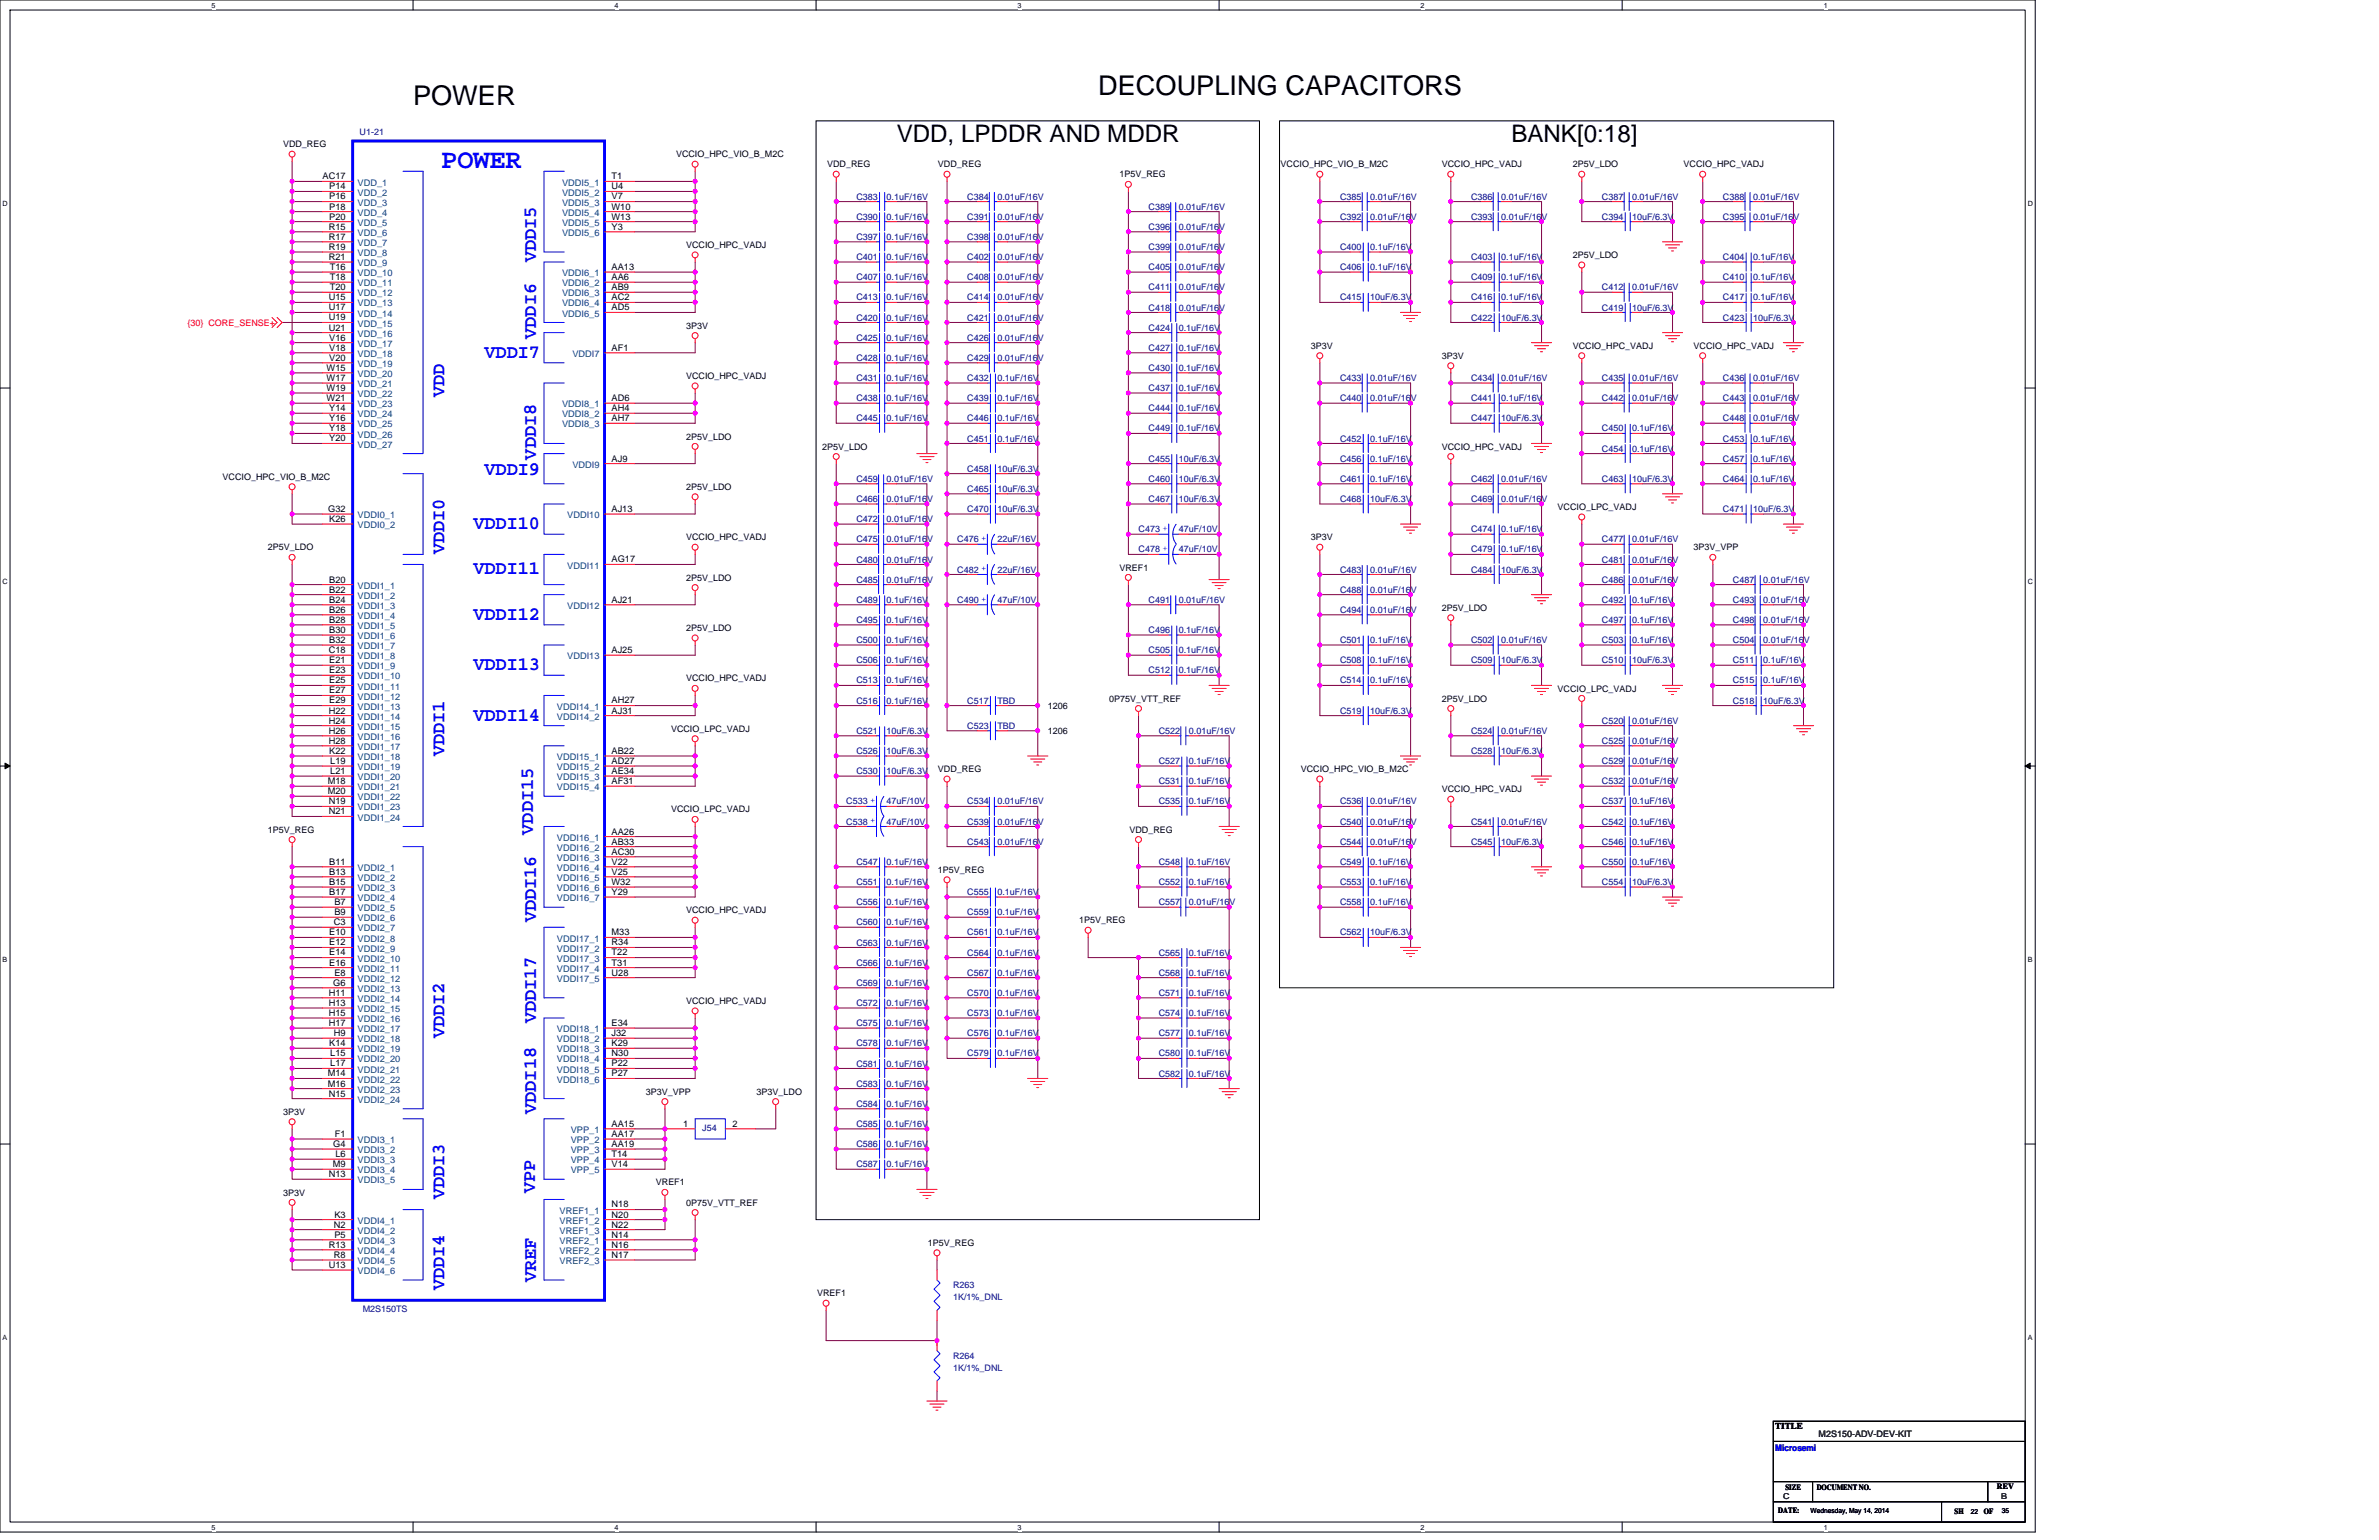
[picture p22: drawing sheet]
<svg xmlns="http://www.w3.org/2000/svg" width="432mm" height="279mm" viewBox="0 0 432 279" stroke-linecap="round" stroke-linejoin="round" font-family="sans-serif">
<defs><g id="words">
<g font-size="4.9">
<text x="199.3" y="17.2">DECOUPLING CAPACITORS</text>
<text x="75" y="19">POWER</text>
</g>
<text font-size="4.9" fill="#00f" x="80.1" y="30.5">POWER</text>
<g font-size="4.4">
<text x="162.8" y="25.8">VDD, LPDDR AND MDDR</text>
<text x="274.3" y="25.8">BANK[0:18]</text>
</g>
<g font-size="3.5" fill="#00f">
<text x="97.3" y="47.5" transform="rotate(-90 97.3 47.5)">VDDI5</text>
<text x="87.9" y="64.9">VDDI7</text>
<text x="97.3" y="61.4" transform="rotate(-90 97.3 61.4)">VDDI6</text>
<text x="80.7" y="72.1" transform="rotate(-90 80.7 72.1)">VDD</text>
<text x="97.3" y="83.4" transform="rotate(-90 97.3 83.4)">VDDI8</text>
<text x="87.9" y="86.1">VDDI9</text>
<text x="85.9" y="96">VDDI10</text>
<text x="80.7" y="100.6" transform="rotate(-90 80.7 100.6)">VDDI0</text>
<text x="85.9" y="104.2">VDDI11</text>
<text x="85.9" y="112.5">VDDI12</text>
<text x="85.9" y="121.6">VDDI13</text>
<text x="85.9" y="130.7">VDDI14</text>
<text x="80.7" y="137.2" transform="rotate(-90 80.7 137.2)">VDDI1</text>
<text x="96.8" y="151.4" transform="rotate(-90 96.8 151.4)">VDDI15</text>
<text x="97.3" y="167.3" transform="rotate(-90 97.3 167.3)">VDDI16</text>
<text x="97.3" y="185.6" transform="rotate(-90 97.3 185.6)">VDDI17</text>
<text x="80.7" y="188.4" transform="rotate(-90 80.7 188.4)">VDDI2</text>
<text x="97.3" y="202.1" transform="rotate(-90 97.3 202.1)">VDDI18</text>
<text x="80.7" y="217.6" transform="rotate(-90 80.7 217.6)">VDDI3</text>
<text x="97.1" y="216.5" transform="rotate(-90 97.1 216.5)">VPP</text>
<text x="97.3" y="232.6" transform="rotate(-90 97.3 232.6)">VREF</text>
<text x="80.7" y="234.1" transform="rotate(-90 80.7 234.1)">VDDI4</text>
</g>
<g font-size="1.7">
<text x="58.5" y="32.5">AC17</text>
<text x="59.8" y="34.4">P14</text>
<text x="111" y="32.5">T1</text>
<text x="111" y="34.4">U4</text>
<text x="59.7" y="41.7">R15</text>
<text x="59.8" y="36.2">P16</text>
<text x="59.8" y="38">P18</text>
<text x="59.8" y="39.8">P20</text>
<text x="111" y="41.7">Y3</text>
<text x="111" y="36.2">V7</text>
<text x="111" y="38">W10</text>
<text x="111" y="39.8">W13</text>
<text x="59.7" y="43.5">R17</text>
<text x="59.7" y="45.3">R19</text>
<text x="59.7" y="47.2">R21</text>
<text x="59.9" y="49">T16</text>
<text x="59.9" y="50.8">T18</text>
<text x="59.9" y="52.6">T20</text>
<text x="111" y="49">AA13</text>
<text x="111" y="50.8">AA6</text>
<text x="111" y="52.6">AB9</text>
<text x="59.7" y="54.5">U15</text>
<text x="59.7" y="56.3">U17</text>
<text x="59.7" y="58.1">U19</text>
<text x="59.7" y="60">U21</text>
<text x="111" y="54.5">AC2</text>
<text x="111" y="56.3">AD5</text>
<text x="59.8" y="61.8">V16</text>
<text x="59.8" y="63.6">V18</text>
<text x="59.8" y="65.4">V20</text>
<text x="111" y="63.6">AF1</text>
<text x="59.3" y="67.3">W15</text>
<text x="59.3" y="69.1">W17</text>
<text x="59.3" y="70.9">W19</text>
<text x="59.3" y="72.8">W21</text>
<text x="59.8" y="74.6">Y14</text>
<text x="59.8" y="76.4">Y16</text>
<text x="111" y="72.8">AD6</text>
<text x="111" y="74.6">AH4</text>
<text x="111" y="76.4">AH7</text>
<text x="59.8" y="78.3">Y18</text>
<text x="59.8" y="80.1">Y20</text>
<text x="111" y="83.7">AJ9</text>
<text x="59.6" y="92.9">G32</text>
<text x="59.8" y="94.7">K26</text>
<text x="111" y="92.9">AJ13</text>
<text x="59.8" y="105.7">B20</text>
<text x="59.8" y="107.5">B22</text>
<text x="111" y="102">AG17</text>
<text x="59.8" y="109.3">B24</text>
<text x="59.8" y="111.2">B26</text>
<text x="59.8" y="113">B28</text>
<text x="111" y="109.3">AJ21</text>
<text x="59.7" y="118.5">C18</text>
<text x="59.8" y="114.8">B30</text>
<text x="59.8" y="116.6">B32</text>
<text x="111" y="118.5">AJ25</text>
<text x="59.8" y="120.3">E21</text>
<text x="59.8" y="122.1">E23</text>
<text x="59.8" y="124">E25</text>
<text x="59.8" y="125.8">E27</text>
<text x="59.7" y="129.5">H22</text>
<text x="59.7" y="131.3">H24</text>
<text x="59.8" y="127.6">E29</text>
<text x="111" y="127.6">AH27</text>
<text x="111" y="129.5">AJ31</text>
<text x="59.7" y="133.1">H26</text>
<text x="59.7" y="134.9">H28</text>
<text x="59.8" y="136.8">K22</text>
<text x="111" y="136.8">AB22</text>
<text x="59.5" y="142.3">M18</text>
<text x="59.9" y="138.6">L19</text>
<text x="59.9" y="140.4">L21</text>
<text x="111" y="138.6">AD27</text>
<text x="111" y="140.4">AE34</text>
<text x="111" y="142.3">AF31</text>
<text x="59.5" y="144.1">M20</text>
<text x="59.7" y="145.9">N19</text>
<text x="59.7" y="147.7">N21</text>
<text x="111" y="151.4">AA26</text>
<text x="111" y="153.2">AB33</text>
<text x="111" y="155.1">AC30</text>
<text x="59.8" y="156.9">B11</text>
<text x="59.8" y="158.7">B13</text>
<text x="59.8" y="160.5">B15</text>
<text x="111" y="156.9">V22</text>
<text x="111" y="158.7">V25</text>
<text x="111" y="160.5">W32</text>
<text x="59.8" y="162.4">B17</text>
<text x="60.6" y="167.9">C3</text>
<text x="60.7" y="164.2">B7</text>
<text x="60.7" y="166">B9</text>
<text x="111" y="162.4">Y29</text>
<text x="59.8" y="169.7">E10</text>
<text x="59.8" y="171.5">E12</text>
<text x="59.8" y="173.4">E14</text>
<text x="111" y="169.7">M33</text>
<text x="111" y="171.5">R34</text>
<text x="111" y="173.4">T22</text>
<text x="59.8" y="175.2">E16</text>
<text x="60.5" y="178.8">G6</text>
<text x="60.7" y="177">E8</text>
<text x="111" y="175.2">T31</text>
<text x="111" y="177">U28</text>
<text x="59.7" y="180.7">H11</text>
<text x="59.7" y="182.5">H13</text>
<text x="59.7" y="184.3">H15</text>
<text x="59.7" y="186.1">H17</text>
<text x="59.8" y="189.8">K14</text>
<text x="59.9" y="191.6">L15</text>
<text x="60.6" y="188">H9</text>
<text x="111" y="186.1">E34</text>
<text x="111" y="188">J32</text>
<text x="111" y="189.8">K29</text>
<text x="111" y="191.6">N30</text>
<text x="59.5" y="195.3">M14</text>
<text x="59.5" y="197.1">M16</text>
<text x="59.9" y="193.5">L17</text>
<text x="111" y="193.5">P22</text>
<text x="111" y="195.3">P27</text>
<text x="59.7" y="198.9">N15</text>
<text x="60.5" y="208.1">G4</text>
<text x="60.8" y="206.3">F1</text>
<text x="60.9" y="209.9">L6</text>
<text x="111" y="204.4">AA15</text>
<text x="111" y="206.3">AA17</text>
<text x="111" y="208.1">AA19</text>
<text x="111" y="209.9">T14</text>
<text x="124" y="204.4">1</text>
<text x="132.9" y="204.4">2</text>
<text x="59.7" y="213.6">N13</text>
<text x="60.4" y="211.8">M9</text>
<text x="111" y="211.8">V14</text>
<text x="60.7" y="220.9">K3</text>
<text x="111" y="219.1">N18</text>
<text x="111" y="220.9">N20</text>
<text x="59.7" y="226.4">R13</text>
<text x="60.6" y="222.7">N2</text>
<text x="60.7" y="224.6">P5</text>
<text x="111" y="222.7">N22</text>
<text x="111" y="224.6">N14</text>
<text x="111" y="226.4">N16</text>
<text x="59.7" y="230">U13</text>
<text x="60.6" y="228.2">R8</text>
<text x="111" y="228.2">N17</text>
</g>
<g font-size="1.7" fill="#004080">
<text x="64.9" y="33.7">VDD_1</text>
<text x="64.9" y="35.5">VDD_2</text>
<text x="102" y="33.7">VDDI5_1</text>
<text x="102" y="35.5">VDDI5_2</text>
<text x="64.9" y="37.3">VDD_3</text>
<text x="64.9" y="39.1">VDD_4</text>
<text x="64.9" y="41">VDD_5</text>
<text x="102" y="37.3">VDDI5_3</text>
<text x="102" y="39.1">VDDI5_4</text>
<text x="102" y="41">VDDI5_5</text>
<text x="64.9" y="42.8">VDD_6</text>
<text x="64.9" y="44.6">VDD_7</text>
<text x="64.9" y="46.5">VDD_8</text>
<text x="102" y="42.8">VDDI5_6</text>
<text x="64.9" y="48.3">VDD_9</text>
<text x="64.9" y="50.1">VDD_10</text>
<text x="64.9" y="51.9">VDD_11</text>
<text x="64.9" y="53.8">VDD_12</text>
<text x="102" y="50.1">VDDI6_1</text>
<text x="102" y="51.9">VDDI6_2</text>
<text x="102" y="53.8">VDDI6_3</text>
<text x="64.9" y="55.6">VDD_13</text>
<text x="64.9" y="57.4">VDD_14</text>
<text x="64.9" y="59.2">VDD_15</text>
<text x="102" y="55.6">VDDI6_4</text>
<text x="102" y="57.4">VDDI6_5</text>
<text x="64.9" y="61.1">VDD_16</text>
<text x="64.9" y="62.9">VDD_17</text>
<text x="64.9" y="64.7">VDD_18</text>
<text x="103.9" y="64.7">VDDI7</text>
<text x="64.9" y="66.6">VDD_19</text>
<text x="64.9" y="68.4">VDD_20</text>
<text x="64.9" y="70.2">VDD_21</text>
<text x="64.9" y="72.1">VDD_22</text>
<text x="64.9" y="73.9">VDD_23</text>
<text x="64.9" y="75.7">VDD_24</text>
<text x="64.9" y="77.5">VDD_25</text>
<text x="102" y="73.9">VDDI8_1</text>
<text x="102" y="75.7">VDDI8_2</text>
<text x="102" y="77.5">VDDI8_3</text>
<text x="64.9" y="79.4">VDD_26</text>
<text x="64.9" y="81.2">VDD_27</text>
<text x="103.9" y="84.9">VDDI9</text>
<text x="64.9" y="94">VDDI0_1</text>
<text x="64.9" y="95.8">VDDI0_2</text>
<text x="103" y="94">VDDI10</text>
<text x="64.9" y="106.8">VDDI1_1</text>
<text x="103" y="103.1">VDDI11</text>
<text x="64.9" y="108.6">VDDI1_2</text>
<text x="64.9" y="110.5">VDDI1_3</text>
<text x="64.9" y="112.3">VDDI1_4</text>
<text x="103" y="110.5">VDDI12</text>
<text x="64.9" y="114.1">VDDI1_5</text>
<text x="64.9" y="116">VDDI1_6</text>
<text x="64.9" y="117.8">VDDI1_7</text>
<text x="64.9" y="119.6">VDDI1_8</text>
<text x="103" y="119.6">VDDI13</text>
<text x="64.9" y="121.4">VDDI1_9</text>
<text x="64.9" y="123.3">VDDI1_10</text>
<text x="64.9" y="125.1">VDDI1_11</text>
<text x="64.9" y="126.9">VDDI1_12</text>
<text x="64.9" y="128.8">VDDI1_13</text>
<text x="64.9" y="130.6">VDDI1_14</text>
<text x="101.1" y="128.8">VDDI14_1</text>
<text x="101.1" y="130.6">VDDI14_2</text>
<text x="64.9" y="132.4">VDDI1_15</text>
<text x="64.9" y="134.2">VDDI1_16</text>
<text x="64.9" y="136.1">VDDI1_17</text>
<text x="64.9" y="137.9">VDDI1_18</text>
<text x="101.1" y="137.9">VDDI15_1</text>
<text x="64.9" y="139.7">VDDI1_19</text>
<text x="64.9" y="141.5">VDDI1_20</text>
<text x="64.9" y="143.4">VDDI1_21</text>
<text x="101.1" y="139.7">VDDI15_2</text>
<text x="101.1" y="141.5">VDDI15_3</text>
<text x="101.1" y="143.4">VDDI15_4</text>
<text x="64.9" y="145.2">VDDI1_22</text>
<text x="64.9" y="147">VDDI1_23</text>
<text x="64.9" y="148.9">VDDI1_24</text>
<text x="101.1" y="152.5">VDDI16_1</text>
<text x="101.1" y="154.3">VDDI16_2</text>
<text x="64.9" y="158">VDDI2_1</text>
<text x="64.9" y="159.8">VDDI2_2</text>
<text x="64.9" y="161.7">VDDI2_3</text>
<text x="101.1" y="156.2">VDDI16_3</text>
<text x="101.1" y="158">VDDI16_4</text>
<text x="101.1" y="159.8">VDDI16_5</text>
<text x="101.1" y="161.7">VDDI16_6</text>
<text x="64.9" y="163.5">VDDI2_4</text>
<text x="64.9" y="165.3">VDDI2_5</text>
<text x="64.9" y="167.2">VDDI2_6</text>
<text x="101.1" y="163.5">VDDI16_7</text>
<text x="64.9" y="169">VDDI2_7</text>
<text x="64.9" y="170.8">VDDI2_8</text>
<text x="64.9" y="172.6">VDDI2_9</text>
<text x="101.1" y="170.8">VDDI17_1</text>
<text x="101.1" y="172.6">VDDI17_2</text>
<text x="64.9" y="174.5">VDDI2_10</text>
<text x="64.9" y="176.3">VDDI2_11</text>
<text x="64.9" y="178.1">VDDI2_12</text>
<text x="64.9" y="180">VDDI2_13</text>
<text x="101.1" y="174.5">VDDI17_3</text>
<text x="101.1" y="176.3">VDDI17_4</text>
<text x="101.1" y="178.1">VDDI17_5</text>
<text x="64.9" y="181.8">VDDI2_14</text>
<text x="64.9" y="183.6">VDDI2_15</text>
<text x="64.9" y="185.4">VDDI2_16</text>
<text x="64.9" y="187.3">VDDI2_17</text>
<text x="64.9" y="189.1">VDDI2_18</text>
<text x="64.9" y="190.9">VDDI2_19</text>
<text x="101.1" y="187.3">VDDI18_1</text>
<text x="101.1" y="189.1">VDDI18_2</text>
<text x="101.1" y="190.9">VDDI18_3</text>
<text x="64.9" y="192.8">VDDI2_20</text>
<text x="64.9" y="194.6">VDDI2_21</text>
<text x="64.9" y="196.4">VDDI2_22</text>
<text x="101.1" y="192.8">VDDI18_4</text>
<text x="101.1" y="194.6">VDDI18_5</text>
<text x="101.1" y="196.4">VDDI18_6</text>
<text x="64.9" y="198.2">VDDI2_23</text>
<text x="64.9" y="200.1">VDDI2_24</text>
<text x="64.9" y="207.4">VDDI3_1</text>
<text x="64.9" y="209.2">VDDI3_2</text>
<text x="103.6" y="205.5">VPP_1</text>
<text x="103.6" y="207.4">VPP_2</text>
<text x="103.6" y="209.2">VPP_3</text>
<text x="64.9" y="211.1">VDDI3_3</text>
<text x="64.9" y="212.9">VDDI3_4</text>
<text x="64.9" y="214.7">VDDI3_5</text>
<text x="103.6" y="211.1">VPP_4</text>
<text x="103.6" y="212.9">VPP_5</text>
<text x="101.6" y="220.2">VREF1_1</text>
<text x="64.9" y="222">VDDI4_1</text>
<text x="64.9" y="223.8">VDDI4_2</text>
<text x="64.9" y="225.7">VDDI4_3</text>
<text x="64.9" y="227.5">VDDI4_4</text>
<text x="101.6" y="222">VREF1_2</text>
<text x="101.6" y="223.8">VREF1_3</text>
<text x="101.6" y="225.7">VREF2_1</text>
<text x="101.6" y="227.5">VREF2_2</text>
<text x="64.9" y="229.3">VDDI4_5</text>
<text x="64.9" y="231.2">VDDI4_6</text>
<text x="101.6" y="229.3">VREF2_3</text>
</g>
<g font-size="1.6">
<text x="51.4" y="26.7">VDD_REG</text>
<text x="122.7" y="28.5">VCCIO_HPC_VIO_B_M2C</text>
<text x="150.1" y="30.4">VDD_REG</text>
<text x="170.2" y="30.4">VDD_REG</text>
<text x="203.2" y="32.2">1P5V_REG</text>
<text x="232.4" y="30.4">VCCIO_HPC_VIO_B_M2C</text>
<text x="261.7" y="30.4">VCCIO_HPC_VADJ</text>
<text x="285.5" y="30.4">2P5V_LDO</text>
<text x="305.6" y="30.4">VCCIO_HPC_VADJ</text>
<text x="124.5" y="45">VCCIO_HPC_VADJ</text>
<text x="285.5" y="46.8">2P5V_LDO</text>
<text x="124.5" y="59.6">3P3V</text>
<text x="237.9" y="63.3">3P3V</text>
<text x="261.7" y="65.1">3P3V</text>
<text x="285.5" y="63.3">VCCIO_HPC_VADJ</text>
<text x="307.4" y="63.3">VCCIO_HPC_VADJ</text>
<text x="124.5" y="68.8">VCCIO_HPC_VADJ</text>
<text x="124.5" y="79.8">2P5V_LDO</text>
<text x="149.2" y="81.6">2P5V_LDO</text>
<text x="261.7" y="81.6">VCCIO_HPC_VADJ</text>
<text x="40.4" y="87.1">VCCIO_HPC_VIO_B_M2C</text>
<text x="124.5" y="88.9">2P5V_LDO</text>
<text x="282.7" y="92.5">VCCIO_LPC_VADJ</text>
<text x="48.6" y="99.9">2P5V_LDO</text>
<text x="124.5" y="98">VCCIO_HPC_VADJ</text>
<text x="237.9" y="98">3P3V</text>
<text x="307.4" y="99.9">3P3V_VPP</text>
<text x="124.5" y="105.3">2P5V_LDO</text>
<text x="203.2" y="103.5">VREF1</text>
<text x="261.7" y="110.8">2P5V_LDO</text>
<text x="124.5" y="114.5">2P5V_LDO</text>
<text x="124.5" y="123.6">VCCIO_HPC_VADJ</text>
<text x="282.7" y="125.5">VCCIO_LPC_VADJ</text>
<text x="190.2" y="128.6">1206</text>
<text x="201.3" y="127.3">0P75V_VTT_REF</text>
<text x="261.7" y="127.3">2P5V_LDO</text>
<text x="121.8" y="132.8">VCCIO_LPC_VADJ</text>
<text x="190.2" y="133.1">1206</text>
<text x="170.2" y="140.1">VDD_REG</text>
<text x="236.1" y="140.1">VCCIO_HPC_VIO_B_M2C</text>
<text x="261.7" y="143.8">VCCIO_HPC_VADJ</text>
<text x="121.8" y="147.4">VCCIO_LPC_VADJ</text>
<text x="48.6" y="151.1">1P5V_REG</text>
<text x="205" y="151.1">VDD_REG</text>
<text x="170.2" y="158.4">1P5V_REG</text>
<text x="124.5" y="165.7">VCCIO_HPC_VADJ</text>
<text x="195.9" y="167.5">1P5V_REG</text>
<text x="124.5" y="182.2">VCCIO_HPC_VADJ</text>
<text x="51.4" y="202.3">3P3V</text>
<text x="117.2" y="198.6">3P3V_VPP</text>
<text x="137.3" y="198.6">3P3V_LDO</text>
<text x="119" y="215.1">VREF1</text>
<text x="51.4" y="216.9">3P3V</text>
<text x="124.5" y="218.7">0P75V_VTT_REF</text>
<text x="168.4" y="226.1">1P5V_REG</text>
<text x="148.3" y="235.2">VREF1</text>
<text x="322.2" y="259.3">TITLE</text>
</g>
<g font-size="1.6" fill="#000080">
<text x="65.3" y="24.5">U1-21</text>
<text x="155.4" y="36.2">C383</text>
<text x="155.4" y="39.9">C390</text>
<text x="160.9" y="36.2">0.1uF/16V</text>
<text x="160.9" y="39.9">0.1uF/16V</text>
<text x="175.6" y="36.2">C384</text>
<text x="175.6" y="39.9">C391</text>
<text x="181" y="36.2">0.01uF/16V</text>
<text x="181" y="39.9">0.01uF/16V</text>
<text x="208.5" y="41.7">C396</text>
<text x="208.5" y="38.1">C389</text>
<text x="214" y="41.7">0.01uF/16V</text>
<text x="214" y="38.1">0.01uF/16V</text>
<text x="243.2" y="39.9">C392</text>
<text x="243.2" y="36.2">C385</text>
<text x="248.7" y="39.9">0.01uF/16V</text>
<text x="248.7" y="36.2">0.01uF/16V</text>
<text x="267" y="39.9">C393</text>
<text x="267" y="36.2">C386</text>
<text x="272.5" y="39.9">0.01uF/16V</text>
<text x="272.5" y="36.2">0.01uF/16V</text>
<text x="290.8" y="39.9">C394</text>
<text x="290.8" y="36.2">C387</text>
<text x="296.2" y="39.9">10uF/6.3V</text>
<text x="296.2" y="36.2">0.01uF/16V</text>
<text x="312.7" y="39.9">C395</text>
<text x="312.7" y="36.2">C388</text>
<text x="318.2" y="39.9">0.01uF/16V</text>
<text x="318.2" y="36.2">0.01uF/16V</text>
<text x="155.4" y="43.5">C397</text>
<text x="155.4" y="47.2">C401</text>
<text x="160.9" y="43.5">0.1uF/16V</text>
<text x="160.9" y="47.2">0.1uF/16V</text>
<text x="175.6" y="43.5">C398</text>
<text x="175.6" y="47.2">C402</text>
<text x="181" y="43.5">0.01uF/16V</text>
<text x="181" y="47.2">0.01uF/16V</text>
<text x="208.5" y="45.4">C399</text>
<text x="214" y="45.4">0.01uF/16V</text>
<text x="243.2" y="45.4">C400</text>
<text x="248.7" y="45.4">0.1uF/16V</text>
<text x="267" y="47.2">C403</text>
<text x="272.5" y="47.2">0.1uF/16V</text>
<text x="312.7" y="47.2">C404</text>
<text x="318.2" y="47.2">0.1uF/16V</text>
<text x="155.4" y="50.8">C407</text>
<text x="160.9" y="50.8">0.1uF/16V</text>
<text x="175.6" y="50.8">C408</text>
<text x="181" y="50.8">0.01uF/16V</text>
<text x="208.5" y="52.7">C411</text>
<text x="208.5" y="49">C405</text>
<text x="214" y="52.7">0.01uF/16V</text>
<text x="214" y="49">0.01uF/16V</text>
<text x="243.2" y="49">C406</text>
<text x="248.7" y="49">0.1uF/16V</text>
<text x="267" y="50.8">C409</text>
<text x="272.5" y="50.8">0.1uF/16V</text>
<text x="290.8" y="52.7">C412</text>
<text x="296.2" y="52.7">0.01uF/16V</text>
<text x="312.7" y="50.8">C410</text>
<text x="318.2" y="50.8">0.1uF/16V</text>
<text x="155.4" y="54.5">C413</text>
<text x="155.4" y="58.2">C420</text>
<text x="160.9" y="54.5">0.1uF/16V</text>
<text x="160.9" y="58.2">0.1uF/16V</text>
<text x="175.6" y="58.2">C421</text>
<text x="175.6" y="54.5">C414</text>
<text x="181" y="58.2">0.01uF/16V</text>
<text x="181" y="54.5">0.01uF/16V</text>
<text x="208.5" y="60">C424</text>
<text x="208.5" y="56.3">C418</text>
<text x="214" y="60">0.1uF/16V</text>
<text x="214" y="56.3">0.01uF/16V</text>
<text x="243.2" y="54.5">C415</text>
<text x="248.7" y="54.5">10uF/6.3V</text>
<text x="267" y="54.5">C416</text>
<text x="267" y="58.2">C422</text>
<text x="272.5" y="54.5">0.1uF/16V</text>
<text x="272.5" y="58.2">10uF/6.3V</text>
<text x="290.8" y="56.3">C419</text>
<text x="296.2" y="56.3">10uF/6.3V</text>
<text x="312.7" y="54.5">C417</text>
<text x="312.7" y="58.2">C423</text>
<text x="318.2" y="54.5">0.1uF/16V</text>
<text x="318.2" y="58.2">10uF/6.3V</text>
<text x="155.4" y="65.5">C428</text>
<text x="155.4" y="61.8">C425</text>
<text x="160.9" y="65.5">0.1uF/16V</text>
<text x="160.9" y="61.8">0.1uF/16V</text>
<text x="175.6" y="65.5">C429</text>
<text x="175.6" y="61.8">C426</text>
<text x="181" y="65.5">0.01uF/16V</text>
<text x="181" y="61.8">0.01uF/16V</text>
<text x="208.5" y="63.6">C427</text>
<text x="214" y="63.6">0.1uF/16V</text>
<text x="155.4" y="69.1">C431</text>
<text x="160.9" y="69.1">0.1uF/16V</text>
<text x="175.6" y="69.1">C432</text>
<text x="181" y="69.1">0.1uF/16V</text>
<text x="208.5" y="67.3">C430</text>
<text x="208.5" y="71">C437</text>
<text x="214" y="67.3">0.1uF/16V</text>
<text x="214" y="71">0.1uF/16V</text>
<text x="243.2" y="69.1">C433</text>
<text x="248.7" y="69.1">0.01uF/16V</text>
<text x="267" y="69.1">C434</text>
<text x="272.5" y="69.1">0.01uF/16V</text>
<text x="290.8" y="69.1">C435</text>
<text x="296.2" y="69.1">0.01uF/16V</text>
<text x="312.7" y="69.1">C436</text>
<text x="318.2" y="69.1">0.01uF/16V</text>
<text x="155.4" y="72.8">C438</text>
<text x="155.4" y="76.5">C445</text>
<text x="160.9" y="72.8">0.1uF/16V</text>
<text x="160.9" y="76.5">0.1uF/16V</text>
<text x="175.6" y="76.5">C446</text>
<text x="175.6" y="72.8">C439</text>
<text x="181" y="76.5">0.1uF/16V</text>
<text x="181" y="72.8">0.1uF/16V</text>
<text x="208.5" y="74.6">C444</text>
<text x="214" y="74.6">0.1uF/16V</text>
<text x="243.2" y="72.8">C440</text>
<text x="248.7" y="72.8">0.01uF/16V</text>
<text x="267" y="72.8">C441</text>
<text x="267" y="76.5">C447</text>
<text x="272.5" y="72.8">0.1uF/16V</text>
<text x="272.5" y="76.5">10uF/6.3V</text>
<text x="290.8" y="72.8">C442</text>
<text x="296.2" y="72.8">0.01uF/16V</text>
<text x="312.7" y="76.5">C448</text>
<text x="312.7" y="72.8">C443</text>
<text x="318.2" y="76.5">0.01uF/16V</text>
<text x="318.2" y="72.8">0.01uF/16V</text>
<text x="175.6" y="80.1">C451</text>
<text x="181" y="80.1">0.1uF/16V</text>
<text x="208.5" y="78.3">C449</text>
<text x="208.5" y="83.8">C455</text>
<text x="214" y="78.3">0.1uF/16V</text>
<text x="214" y="83.8">10uF/6.3V</text>
<text x="243.2" y="80.1">C452</text>
<text x="243.2" y="83.8">C456</text>
<text x="248.7" y="80.1">0.1uF/16V</text>
<text x="248.7" y="83.8">0.1uF/16V</text>
<text x="290.8" y="78.3">C450</text>
<text x="290.8" y="81.9">C454</text>
<text x="296.2" y="78.3">0.1uF/16V</text>
<text x="296.2" y="81.9">0.1uF/16V</text>
<text x="312.7" y="80.1">C453</text>
<text x="312.7" y="83.8">C457</text>
<text x="318.2" y="80.1">0.1uF/16V</text>
<text x="318.2" y="83.8">0.1uF/16V</text>
<text x="155.4" y="87.4">C459</text>
<text x="160.9" y="87.4">0.01uF/16V</text>
<text x="175.6" y="85.6">C458</text>
<text x="175.6" y="89.3">C465</text>
<text x="181" y="85.6">10uF/6.3V</text>
<text x="181" y="89.3">10uF/6.3V</text>
<text x="208.5" y="87.4">C460</text>
<text x="214" y="87.4">10uF/6.3V</text>
<text x="243.2" y="87.4">C461</text>
<text x="248.7" y="87.4">0.1uF/16V</text>
<text x="267" y="87.4">C462</text>
<text x="272.5" y="87.4">0.01uF/16V</text>
<text x="290.8" y="87.4">C463</text>
<text x="296.2" y="87.4">10uF/6.3V</text>
<text x="312.7" y="87.4">C464</text>
<text x="318.2" y="87.4">0.1uF/16V</text>
<text x="155.4" y="91.1">C466</text>
<text x="155.4" y="94.7">C472</text>
<text x="160.9" y="91.1">0.01uF/16V</text>
<text x="160.9" y="94.7">0.01uF/16V</text>
<text x="175.6" y="92.9">C470</text>
<text x="181" y="92.9">10uF/6.3V</text>
<text x="208.5" y="91.1">C467</text>
<text x="214" y="91.1">10uF/6.3V</text>
<text x="243.2" y="91.1">C468</text>
<text x="248.7" y="91.1">10uF/6.3V</text>
<text x="267" y="91.1">C469</text>
<text x="272.5" y="91.1">0.01uF/16V</text>
<text x="312.7" y="92.9">C471</text>
<text x="318.2" y="92.9">10uF/6.3V</text>
<text x="155.4" y="98.4">C475</text>
<text x="160.9" y="98.4">0.01uF/16V</text>
<text x="173.7" y="98.4">C476</text>
<text x="181" y="98.4">22uF/16V</text>
<text x="206.7" y="100.2">C478</text>
<text x="206.7" y="96.6">C473</text>
<text x="214" y="100.2">47uF/10V</text>
<text x="214" y="96.6">47uF/10V</text>
<text x="267" y="96.6">C474</text>
<text x="267" y="100.2">C479</text>
<text x="272.5" y="96.6">0.1uF/16V</text>
<text x="272.5" y="100.2">0.1uF/16V</text>
<text x="290.8" y="98.4">C477</text>
<text x="296.2" y="98.4">0.01uF/16V</text>
<text x="155.4" y="102.1">C480</text>
<text x="155.4" y="105.7">C485</text>
<text x="160.9" y="102.1">0.01uF/16V</text>
<text x="160.9" y="105.7">0.01uF/16V</text>
<text x="173.7" y="103.9">C482</text>
<text x="181" y="103.9">22uF/16V</text>
<text x="243.2" y="107.5">C488</text>
<text x="243.2" y="103.9">C483</text>
<text x="248.7" y="107.5">0.01uF/16V</text>
<text x="248.7" y="103.9">0.01uF/16V</text>
<text x="267" y="103.9">C484</text>
<text x="272.5" y="103.9">10uF/6.3V</text>
<text x="290.8" y="105.7">C486</text>
<text x="290.8" y="102.1">C481</text>
<text x="296.2" y="105.7">0.01uF/16V</text>
<text x="296.2" y="102.1">0.01uF/16V</text>
<text x="314.5" y="105.7">C487</text>
<text x="320" y="105.7">0.01uF/16V</text>
<text x="155.4" y="109.4">C489</text>
<text x="155.4" y="113">C495</text>
<text x="160.9" y="109.4">0.1uF/16V</text>
<text x="160.9" y="113">0.1uF/16V</text>
<text x="173.7" y="109.4">C490</text>
<text x="181" y="109.4">47uF/10V</text>
<text x="208.5" y="109.4">C491</text>
<text x="214" y="109.4">0.01uF/16V</text>
<text x="243.2" y="111.2">C494</text>
<text x="248.7" y="111.2">0.01uF/16V</text>
<text x="290.8" y="113">C497</text>
<text x="290.8" y="109.4">C492</text>
<text x="296.2" y="113">0.1uF/16V</text>
<text x="296.2" y="109.4">0.1uF/16V</text>
<text x="314.5" y="113">C498</text>
<text x="314.5" y="109.4">C493</text>
<text x="320" y="113">0.01uF/16V</text>
<text x="320" y="109.4">0.01uF/16V</text>
<text x="155.4" y="116.7">C500</text>
<text x="160.9" y="116.7">0.1uF/16V</text>
<text x="208.5" y="114.9">C496</text>
<text x="208.5" y="118.5">C505</text>
<text x="214" y="114.9">0.1uF/16V</text>
<text x="214" y="118.5">0.1uF/16V</text>
<text x="243.2" y="116.7">C501</text>
<text x="248.7" y="116.7">0.1uF/16V</text>
<text x="267" y="116.7">C502</text>
<text x="272.5" y="116.7">0.01uF/16V</text>
<text x="290.8" y="116.7">C503</text>
<text x="296.2" y="116.7">0.1uF/16V</text>
<text x="314.5" y="116.7">C504</text>
<text x="320" y="116.7">0.01uF/16V</text>
<text x="155.4" y="120.4">C506</text>
<text x="155.4" y="124">C513</text>
<text x="160.9" y="120.4">0.1uF/16V</text>
<text x="160.9" y="124">0.1uF/16V</text>
<text x="208.5" y="122.2">C512</text>
<text x="214" y="122.2">0.1uF/16V</text>
<text x="243.2" y="120.4">C508</text>
<text x="243.2" y="124">C514</text>
<text x="248.7" y="120.4">0.1uF/16V</text>
<text x="248.7" y="124">0.1uF/16V</text>
<text x="267" y="120.4">C509</text>
<text x="272.5" y="120.4">10uF/6.3V</text>
<text x="290.8" y="120.4">C510</text>
<text x="296.2" y="120.4">10uF/6.3V</text>
<text x="314.5" y="120.4">C511</text>
<text x="314.5" y="124">C515</text>
<text x="320" y="120.4">0.1uF/16V</text>
<text x="320" y="124">0.1uF/16V</text>
<text x="155.4" y="127.7">C516</text>
<text x="160.9" y="127.7">0.1uF/16V</text>
<text x="175.6" y="127.7">C517</text>
<text x="181" y="127.7">TBD</text>
<text x="243.2" y="129.5">C519</text>
<text x="248.7" y="129.5">10uF/6.3V</text>
<text x="290.8" y="131.3">C520</text>
<text x="296.2" y="131.3">0.01uF/16V</text>
<text x="314.5" y="127.7">C518</text>
<text x="320" y="127.7">10uF/6.3V</text>
<text x="155.4" y="133.1">C521</text>
<text x="155.4" y="136.8">C526</text>
<text x="160.9" y="133.1">10uF/6.3V</text>
<text x="160.9" y="136.8">10uF/6.3V</text>
<text x="175.6" y="132.2">C523</text>
<text x="181" y="132.2">TBD</text>
<text x="210.3" y="133.1">C522</text>
<text x="215.8" y="133.1">0.01uF/16V</text>
<text x="267" y="136.8">C528</text>
<text x="267" y="133.1">C524</text>
<text x="272.5" y="136.8">10uF/6.3V</text>
<text x="272.5" y="133.1">0.01uF/16V</text>
<text x="290.8" y="135">C525</text>
<text x="296.2" y="135">0.01uF/16V</text>
<text x="155.4" y="140.5">C530</text>
<text x="160.9" y="140.5">10uF/6.3V</text>
<text x="210.3" y="142.3">C531</text>
<text x="210.3" y="138.6">C527</text>
<text x="215.8" y="142.3">0.1uF/16V</text>
<text x="215.8" y="138.6">0.1uF/16V</text>
<text x="290.8" y="138.6">C529</text>
<text x="290.8" y="142.3">C532</text>
<text x="296.2" y="138.6">0.01uF/16V</text>
<text x="296.2" y="142.3">0.01uF/16V</text>
<text x="153.6" y="145.9">C533</text>
<text x="153.6" y="149.6">C538</text>
<text x="160.9" y="145.9">47uF/10V</text>
<text x="160.9" y="149.6">47uF/10V</text>
<text x="175.6" y="149.6">C539</text>
<text x="175.6" y="145.9">C534</text>
<text x="181" y="149.6">0.01uF/16V</text>
<text x="181" y="145.9">0.01uF/16V</text>
<text x="210.3" y="145.9">C535</text>
<text x="215.8" y="145.9">0.1uF/16V</text>
<text x="243.2" y="145.9">C536</text>
<text x="243.2" y="149.6">C540</text>
<text x="248.7" y="145.9">0.01uF/16V</text>
<text x="248.7" y="149.6">0.01uF/16V</text>
<text x="267" y="149.6">C541</text>
<text x="272.5" y="149.6">0.01uF/16V</text>
<text x="290.8" y="145.9">C537</text>
<text x="290.8" y="149.6">C542</text>
<text x="296.2" y="145.9">0.1uF/16V</text>
<text x="296.2" y="149.6">0.1uF/16V</text>
<text x="175.6" y="153.3">C543</text>
<text x="181" y="153.3">0.01uF/16V</text>
<text x="243.2" y="153.3">C544</text>
<text x="248.7" y="153.3">0.01uF/16V</text>
<text x="267" y="153.3">C545</text>
<text x="272.5" y="153.3">10uF/6.3V</text>
<text x="290.8" y="153.3">C546</text>
<text x="296.2" y="153.3">0.1uF/16V</text>
<text x="155.4" y="160.6">C551</text>
<text x="155.4" y="156.9">C547</text>
<text x="160.9" y="160.6">0.1uF/16V</text>
<text x="160.9" y="156.9">0.1uF/16V</text>
<text x="210.3" y="156.9">C548</text>
<text x="210.3" y="160.6">C552</text>
<text x="215.8" y="156.9">0.1uF/16V</text>
<text x="215.8" y="160.6">0.1uF/16V</text>
<text x="243.2" y="156.9">C549</text>
<text x="243.2" y="160.6">C553</text>
<text x="248.7" y="156.9">0.1uF/16V</text>
<text x="248.7" y="160.6">0.1uF/16V</text>
<text x="290.8" y="156.9">C550</text>
<text x="290.8" y="160.6">C554</text>
<text x="296.2" y="156.9">0.1uF/16V</text>
<text x="296.2" y="160.6">10uF/6.3V</text>
<text x="155.4" y="167.9">C560</text>
<text x="155.4" y="164.2">C556</text>
<text x="160.9" y="167.9">0.1uF/16V</text>
<text x="160.9" y="164.2">0.1uF/16V</text>
<text x="175.6" y="162.4">C555</text>
<text x="175.6" y="166.1">C559</text>
<text x="181" y="162.4">0.1uF/16V</text>
<text x="181" y="166.1">0.1uF/16V</text>
<text x="210.3" y="164.2">C557</text>
<text x="215.8" y="164.2">0.01uF/16V</text>
<text x="243.2" y="164.2">C558</text>
<text x="248.7" y="164.2">0.1uF/16V</text>
<text x="155.4" y="171.6">C563</text>
<text x="160.9" y="171.6">0.1uF/16V</text>
<text x="175.6" y="169.7">C561</text>
<text x="175.6" y="173.4">C564</text>
<text x="181" y="169.7">0.1uF/16V</text>
<text x="181" y="173.4">0.1uF/16V</text>
<text x="210.3" y="173.4">C565</text>
<text x="215.8" y="173.4">0.1uF/16V</text>
<text x="243.2" y="169.7">C562</text>
<text x="248.7" y="169.7">10uF/6.3V</text>
<text x="155.4" y="175.2">C566</text>
<text x="155.4" y="178.9">C569</text>
<text x="160.9" y="175.2">0.1uF/16V</text>
<text x="160.9" y="178.9">0.1uF/16V</text>
<text x="175.6" y="177">C567</text>
<text x="181" y="177">0.1uF/16V</text>
<text x="210.3" y="177">C568</text>
<text x="215.8" y="177">0.1uF/16V</text>
<text x="155.4" y="182.5">C572</text>
<text x="160.9" y="182.5">0.1uF/16V</text>
<text x="175.6" y="180.7">C570</text>
<text x="175.6" y="184.4">C573</text>
<text x="181" y="180.7">0.1uF/16V</text>
<text x="181" y="184.4">0.1uF/16V</text>
<text x="210.3" y="180.7">C571</text>
<text x="210.3" y="184.4">C574</text>
<text x="215.8" y="180.7">0.1uF/16V</text>
<text x="215.8" y="184.4">0.1uF/16V</text>
<text x="155.4" y="186.2">C575</text>
<text x="155.4" y="189.8">C578</text>
<text x="160.9" y="186.2">0.1uF/16V</text>
<text x="160.9" y="189.8">0.1uF/16V</text>
<text x="175.6" y="188">C576</text>
<text x="175.6" y="191.7">C579</text>
<text x="181" y="188">0.1uF/16V</text>
<text x="181" y="191.7">0.1uF/16V</text>
<text x="210.3" y="188">C577</text>
<text x="210.3" y="191.7">C580</text>
<text x="215.8" y="188">0.1uF/16V</text>
<text x="215.8" y="191.7">0.1uF/16V</text>
<text x="155.4" y="193.5">C581</text>
<text x="155.4" y="197.1">C583</text>
<text x="160.9" y="193.5">0.1uF/16V</text>
<text x="160.9" y="197.1">0.1uF/16V</text>
<text x="210.3" y="195.3">C582</text>
<text x="215.8" y="195.3">0.1uF/16V</text>
<text x="155.4" y="200.8">C584</text>
<text x="160.9" y="200.8">0.1uF/16V</text>
<text x="127.5" y="205.2">J54</text>
<text x="155.4" y="204.5">C585</text>
<text x="155.4" y="208.1">C586</text>
<text x="160.9" y="204.5">0.1uF/16V</text>
<text x="160.9" y="208.1">0.1uF/16V</text>
<text x="155.4" y="211.8">C587</text>
<text x="160.9" y="211.8">0.1uF/16V</text>
<text x="173" y="233.7">R263</text>
<text x="65.8" y="238.1">M2S150TS</text>
<text x="173" y="235.9">1K/1%_DNL</text>
<text x="173" y="246.5">R264</text>
<text x="173" y="248.7">1K/1%_DNL</text>
</g>
<text font-size="1.6" fill="#f00" x="34" y="59.1">{30} CORE_SENSE+</text>
<g font-size="1.6" fill="#00f">
<text x="179" y="98.2" transform="rotate(-90 179 98.2)">+</text>
<text x="211.9" y="100" transform="rotate(-90 211.9 100)">+</text>
<text x="211.9" y="96.4" transform="rotate(-90 211.9 96.4)">+</text>
<text x="179" y="103.7" transform="rotate(-90 179 103.7)">+</text>
<text x="179" y="109.2" transform="rotate(-90 179 109.2)">+</text>
<text x="158.9" y="149.4" transform="rotate(-90 158.9 149.4)">+</text>
<text x="158.9" y="145.8" transform="rotate(-90 158.9 145.8)">+</text>
</g>
<text font-size="1.6" fill="#0000a0" x="322.2" y="263.2">Microsemi</text>
<text font-size="1.6" fill="#008000" x="330.1" y="260.8">M2S150-ADV-DEV-KIT</text>
<g font-size="1.5">
<text x="322.8" y="274.6">DATE:</text>
<text x="324.1" y="270.3">SIZE</text>
<text x="329.7" y="270.3">DOCUMENT NO.</text>
<text x="354.8" y="274.7">SH</text>
<text x="360.1" y="274.7">OF</text>
<text x="362.5" y="270.2">REV</text>
</g>
<g font-size="1.5" fill="#008000">
<text x="323.7" y="272">C</text>
<text x="363.2" y="272">B</text>
</g>
<g font-size="1.3">
<text x="38.4" y="1.4">5</text>
<text x="111.5" y="1.4">4</text>
<text x="184.7" y="1.4">3</text>
<text x="257.9" y="1.4">2</text>
<text x="331" y="1.4">1</text>
<text x=".5" y="37.3">D</text>
<text x="368" y="37.3">D</text>
<text x=".5" y="105.9">C</text>
<text x="368" y="105.9">C</text>
<text x=".5" y="174.5">B</text>
<text x="368" y="174.5">B</text>
<text x=".5" y="243">A</text>
<text x="368" y="243">A</text>
<text x="328.6" y="274.5">Wednesday, May 14, 2014</text>
<text x="357.7" y="274.7">22</text>
<text x="363.4" y="274.5">35</text>
<text x="38.4" y="277.5">5</text>
<text x="111.5" y="277.5">4</text>
<text x="184.7" y="277.5">3</text>
<text x="257.9" y="277.5">2</text>
<text x="331" y="277.5">1</text>
</g>
</g></defs>
<path d="M0 0h369.4v278h-369.4zM1.8 1.8h365.8v274.3h-365.8z" fill="none" stroke="#000" stroke-width=".18"/>
<g fill="#fff">
<path d="M38.4 .2h.7v1.5h-.7z"/>
<path d="M38.4 276.3h.7v1.5h-.7z"/>
</g>
<path d="M75 0v1.8M75 276.1v1.9" fill="none" stroke="#000" stroke-width=".18"/>
<g fill="#fff">
<path d="M111.5 .2h.8v1.5h-.8z"/>
<path d="M111.5 276.3h.8v1.5h-.8z"/>
</g>
<path d="M148.1 0v1.8M148.1 276.1v1.9" fill="none" stroke="#000" stroke-width=".18"/>
<g fill="#fff">
<path d="M184.7 .2h.7v1.5h-.7z"/>
<path d="M184.7 276.3h.7v1.5h-.7z"/>
</g>
<path d="M221.3 0v1.8M221.3 276.1v1.9" fill="none" stroke="#000" stroke-width=".18"/>
<g fill="#fff">
<path d="M257.9 .2h.7v1.5h-.7z"/>
<path d="M257.9 276.3h.7v1.5h-.7z"/>
</g>
<path d="M294.4 0v1.8M294.4 276.1v1.9" fill="none" stroke="#000" stroke-width=".18"/>
<g fill="#fff">
<path d="M331 .2h.7v1.5h-.7z"/>
<path d="M331 276.3h.7v1.5h-.7z"/>
<path d="M.5 36.1h.9v1.5h-.9z"/>
<path d="M368 36.1h1v1.5h-1z"/>
<path d="M.5 104.7h.9v1.5h-.9z"/>
<path d="M368 104.7h1v1.5h-1z"/>
</g>
<path d="M0 70.4h1.8M367.6 70.4h1.8" fill="none" stroke="#000" stroke-width=".18"/>
<g fill="#fff">
<path d="M.5 173.3h.8v1.4h-.8z"/>
<path d="M368 173.3h.9v1.4h-.9z"/>
</g>
<path d="M0 139h1.8M367.6 139h1.8" fill="none" stroke="#000" stroke-width=".18"/>
<path d="M.9 138.5l.9 .5-.9 .5zM367.6 139l.9-.5v1z" fill="#000" stroke="#000" stroke-width=".18"/>
<g fill="#fff">
<path d="M.5 241.9h.8v1.4h-.8z"/>
<path d="M368 241.9h.9v1.4h-.9z"/>
</g>
<path d="M148.1 21.9h80.5v199.4h-80.5zM232.2 21.9h100.6v157.3h-100.6zM0 207.6h1.8M367.6 207.6h1.8M321.9 257.9h45.7v18.2h-45.7zM321.9 261.5h45.7M321.9 268.8h45.7M321.9 272.5h45.7M329 268.8v3.7M352.4 272.5v3.6M360.8 268.8v3.7" fill="none" stroke="#000" stroke-width=".18"/>
<g fill="none" stroke="#800040" stroke-width=".18">
<path d="M53 32.9h5.5M53 34.7h5.5M53 36.6h5.5M53 38.4h5.5M53 29.3v3.6M53 32.9v1.8M53 34.7v3.7M53 38.4v1.8M115.2 32.9h11M115.2 34.7h11M115.2 36.6h11M115.2 38.4h11"/>
<path d="M126.2 34.7v1.9M126.2 36.6v3.6M126.2 32.9v1.8M126.2 31.1v1.8M151.8 32.9v3.7M151.8 36.6v3.6M151.8 36.6h5.5M162.8 36.6h5.4v3.6M171.9 32.9v3.7M171.9 36.6v3.6M171.9 36.6h5.5M182.9 36.6h5.5v3.6"/>
<path d="M204.8 38.4h5.5M204.8 38.4v3.7M204.8 34.7v3.7M215.8 38.4h5.5v3.7M239.6 36.6h5.4M239.6 32.9v3.7M239.6 36.6v3.6M250.5 36.6h5.5v3.6M263.3 36.6v3.6h5.5M263.3 36.6h5.5M263.3 32.9v3.7M274.3 36.6h5.5v3.6"/>
<path d="M287.1 36.6h5.5M287.1 32.9v3.7M287.1 36.6v3.6h5.5M298.1 36.6h5.5v3.6M309.1 36.6h5.4M309.1 32.9v3.7M309.1 36.6v3.6M320 36.6h5.5v3.6M51.2 58.5h7.3M53 40.2h5.5M53 42.1h5.5M53 43.9h5.5"/>
<path d="M53 45.7h5.5M53 47.5h5.5M53 49.4h5.5M53 51.2h5.5M53 53h5.5M53 54.9h5.5M53 56.7h5.5M53 40.2v1.9M53 42.1v1.8M53 43.9v1.8M53 45.7v3.7M53 49.4v3.6"/>
<path d="M53 53v1.9M53 54.9v1.8M53 56.7v3.6M115.2 40.2h11M115.2 49.4h11M115.2 51.2h11M115.2 53h11M115.2 54.9h11M126.2 40.2v1.9h-11M126.2 51.2v1.8M126.2 53v3.7h-11M126.2 49.4v1.8"/>
<path d="M126.2 47.5v1.9M151.8 43.9v3.6M151.8 40.2v3.7M151.8 43.9h5.5M151.8 40.2h5.5M151.8 51.2h5.5M151.8 51.2v3.7M151.8 47.5v3.7M151.8 58.5v3.7M151.8 54.9v3.6M151.8 47.5h5.5M151.8 58.5h5.5"/>
<path d="M151.8 54.9h5.5M162.8 43.9h5.4M162.8 40.2h5.4M162.8 51.2h5.4M162.8 47.5h5.4M162.8 58.5h5.4M162.8 54.9h5.4M168.2 43.9v3.6M168.2 40.2v3.7M168.2 51.2v3.7M168.2 47.5v3.7M168.2 58.5v3.7"/>
<path d="M168.2 54.9v3.6M171.9 40.2h5.5M171.9 58.5h5.5M171.9 43.9v3.6M171.9 40.2v3.7M171.9 51.2v3.7M171.9 47.5v3.7M171.9 54.9v3.6M171.9 58.5v3.7M171.9 54.9h5.5M171.9 43.9h5.5M171.9 51.2h5.5"/>
<path d="M171.9 47.5h5.5M182.9 54.9h5.5M182.9 43.9h5.5M182.9 40.2h5.5M182.9 51.2h5.5M182.9 47.5h5.5M182.9 58.5h5.5M188.4 43.9v3.6M188.4 40.2v3.7M188.4 51.2v3.7M188.4 47.5v3.7M188.4 54.9v3.6"/>
<path d="M188.4 58.5v3.7M204.8 45.7h5.5M204.8 42.1h5.5M204.8 53h5.5M204.8 49.4h5.5M204.8 56.7h5.5M204.8 45.7v3.7M204.8 42.1v3.6M204.8 53v3.7M204.8 49.4v3.6M204.8 56.7v3.6M215.8 53h5.5"/>
<path d="M215.8 49.4h5.5M215.8 56.7h5.5M215.8 45.7h5.5M215.8 42.1h5.5M221.3 53v3.7M221.3 49.4v3.6M221.3 56.7v7.3M221.3 45.7v3.7M221.3 42.1v3.6M239.6 40.2h5.4M239.6 45.7h5.4M239.6 49.4h5.4"/>
<path d="M239.6 45.7v3.7M239.6 40.2v5.5M239.6 49.4v5.5h5.4M250.5 40.2h5.5M250.5 45.7h5.5M250.5 49.4h5.5M250.5 54.9h5.5M256 54.9v1.8M256 40.2v5.5M256 45.7v3.7M256 49.4v5.5M263.3 54.9h5.5"/>
<path d="M263.3 47.5h5.5M263.3 51.2h5.5M263.3 47.5v3.7M263.3 40.2v7.3M263.3 51.2v3.7M263.3 54.9v3.6h5.5M274.3 54.9h5.5M274.3 40.2h5.5M274.3 47.5h5.5v3.7M274.3 51.2h5.5M274.3 58.5h5.5M279.8 40.2v7.3"/>
<path d="M279.8 51.2v3.7M279.8 54.9v3.6M279.8 58.5v3.7M287.1 53h5.5M287.1 49.4v3.6M287.1 53v3.7h5.5M298.1 53h5.5v3.7M298.1 56.7h5.5M298.1 40.2h5.5M303.6 56.7v3.6M303.6 40.2v3.7M309.1 54.9h5.4"/>
<path d="M309.1 40.2h5.4M309.1 47.5h5.4M309.1 51.2h5.4M309.1 40.2v7.3M309.1 51.2v3.7M309.1 54.9v3.6h5.4M309.1 47.5v3.7M320 54.9h5.5M320 40.2h5.5M320 47.5h5.5v3.7M320 51.2h5.5M320 58.5h5.5"/>
<path d="M325.5 51.2v3.7M325.5 54.9v3.6M325.5 58.5v3.7M325.5 40.2v7.3M53 67.6h5.5M53 69.5h5.5M53 65.8h5.5M53 60.3h5.5M53 62.2h5.5M53 64h5.5M53 76.8v1.8h5.5M53 76.8h5.5"/>
<path d="M53 73.2h5.5M53 71.3h5.5M53 75h5.5M53 65.8v1.8M53 67.6v1.9M53 64v1.8M53 60.3v1.9M53 62.2v1.8M53 78.6v1.9h5.5M53 75v1.8M53 71.3v1.9M53 73.2v1.8"/>
<path d="M53 69.5v1.8M115.2 75h11M115.2 73.2h11v3.6h-11M126.2 62.2v1.8h-11M126.2 71.3v1.9M151.8 62.2h5.5M151.8 73.2v3.6h5.5M151.8 65.8v3.7M151.8 69.5v3.7M151.8 62.2v3.6M151.8 65.8h5.5M151.8 73.2h5.5"/>
<path d="M151.8 69.5h5.5M162.8 62.2h5.4M162.8 76.8h5.4M162.8 65.8h5.4M162.8 73.2h5.4M162.8 69.5h5.4M168.2 76.8v5.5M168.2 69.5v3.7M168.2 62.2v3.6M168.2 65.8v3.7M168.2 73.2v3.6M171.9 69.5h5.5"/>
<path d="M171.9 62.2h5.5M171.9 65.8h5.5M171.9 69.5v3.7M171.9 65.8v3.7M171.9 73.2v3.6M171.9 76.8v3.7M171.9 62.2v3.6M171.9 76.8h5.5M171.9 73.2h5.5M182.9 69.5h5.5M182.9 76.8h5.5M182.9 73.2h5.5"/>
<path d="M182.9 62.2h5.5M182.9 65.8h5.5M188.4 69.5v3.7M188.4 65.8v3.7M188.4 73.2v3.6M188.4 76.8v3.7M188.4 62.2v3.6M204.8 67.6h5.5M204.8 78.6h5.5M204.8 64h5.5M204.8 60.3h5.5M204.8 75h5.5"/>
<path d="M204.8 71.3h5.5M204.8 67.6v3.7M204.8 64v3.6M204.8 75v3.6M204.8 71.3v3.7M204.8 60.3v3.7M204.8 78.6v5.5M215.8 71.3h5.5M215.8 67.6h5.5M215.8 78.6h5.5M215.8 64h5.5M215.8 60.3h5.5"/>
<path d="M215.8 75h5.5M221.3 75v3.6M221.3 71.3v3.7M221.3 67.6v3.7M221.3 64v3.6M221.3 78.6v5.5M239.6 73.2v7.3M239.6 69.5h5.4M239.6 73.2h5.4M239.6 65.8v3.7M239.6 69.5v3.7M250.5 69.5h5.5v3.7"/>
<path d="M250.5 73.2h5.5M256 73.2v7.3M263.3 69.5h5.5M263.3 73.2h5.5M263.3 73.2v3.6h5.5M263.3 67.6v1.9M263.3 69.5v3.7M274.3 69.5h5.5v3.7M274.3 73.2h5.5M274.3 76.8h5.5M279.8 76.8v3.7M279.8 73.2v3.6"/>
<path d="M287.1 69.5h5.5M287.1 73.2h5.5M287.1 78.6h5.5M287.1 69.5v3.7M287.1 73.2v5.4M287.1 65.8v3.7M287.1 78.6v3.7M298.1 69.5h5.5v3.7M298.1 73.2h5.5M298.1 78.6h5.5M303.6 73.2v5.4M303.6 78.6v3.7"/>
<path d="M309.1 73.2h5.4M309.1 69.5h5.4M309.1 76.8h5.4M309.1 69.5v3.7M309.1 65.8v3.7M309.1 76.8v3.7M309.1 73.2v3.6M320 69.5h5.5v3.7M320 73.2h5.5M320 76.8h5.5M325.5 76.8v3.7M325.5 73.2v3.6"/>
<path d="M53 93.3h5.5M53 89.6v5.5h5.5M126.2 82.3v1.8h-11M126.2 91.4v1.9h-11M151.8 98.7v3.7M151.8 91.4h5.5M151.8 98.7h5.5M151.8 87.8v3.6M151.8 95.1v3.6M151.8 91.4v3.7M151.8 84.1v3.7M151.8 87.8h5.5"/>
<path d="M151.8 95.1h5.5M162.8 98.7h5.4M162.8 87.8h5.4v3.6M162.8 95.1h5.4M162.8 91.4h5.4M168.2 98.7v3.7M168.2 95.1v3.6M168.2 91.4v3.7M171.9 80.5h5.5M171.9 85.9h5.5M171.9 89.6h5.5M171.9 93.3h5.5"/>
<path d="M171.9 93.3v5.4M171.9 98.7v5.5M171.9 80.5v5.4M171.9 85.9v3.7M171.9 89.6v3.7M171.9 98.7h3.7M182.9 80.5h5.5M182.9 98.7h5.5M182.9 85.9h5.5M182.9 89.6h5.5M182.9 93.3h5.5M188.4 93.3v5.4"/>
<path d="M188.4 98.7v5.5M188.4 80.5v5.4M188.4 85.9v3.7M188.4 89.6v3.7M204.8 87.8h5.5M204.8 91.4h5.5M204.8 96.9v3.7h3.7M204.8 84.1v3.7M204.8 87.8v3.6M204.8 91.4v5.5h3.7M204.8 84.1h5.5M215.8 96.9h5.5"/>
<path d="M215.8 87.8h5.5M215.8 91.4h5.5M215.8 84.1h5.5M221.3 91.4v5.5M221.3 96.9v3.7M221.3 84.1v3.7M221.3 87.8v3.6M239.6 80.5h5.4M239.6 84.1h5.4M239.6 87.8h5.4M239.6 87.8v3.6h5.4M239.6 80.5v3.6"/>
<path d="M239.6 84.1v3.7M250.5 80.5h5.5M250.5 84.1h5.5M250.5 91.4h5.5M250.5 87.8h5.5M256 80.5v3.6M256 91.4v3.7M256 87.8v3.6M256 84.1v3.7M263.3 87.8h5.5M263.3 91.4h5.5M263.3 96.9h5.5"/>
<path d="M263.3 87.8v3.6M263.3 91.4v5.5M263.3 84.1v3.7M263.3 96.9v3.7M274.3 87.8h5.5v3.6M274.3 91.4h5.5v5.5M274.3 96.9h5.5M279.8 96.9v3.7M287.1 82.3h5.5M287.1 98.7h5.5M287.1 82.3v5.5h5.5M287.1 95.1v3.6"/>
<path d="M287.1 98.7v3.7M298.1 87.8h5.5M298.1 82.3h5.5M298.1 98.7h5.5v3.7M303.6 82.3v5.5M303.6 87.8v1.8M309.1 87.8v5.5h5.4M309.1 80.5h5.4M309.1 84.1h5.4M309.1 87.8h5.4M309.1 84.1v3.7M309.1 80.5v3.6"/>
<path d="M320 93.3h5.5M320 80.5h5.5M320 84.1h5.5M320 87.8h5.5M325.5 93.3v1.8M325.5 80.5v3.6M325.5 84.1v3.7M325.5 87.8v5.5M53 106.1h5.5M53 107.9h5.5M53 109.7h5.5M53 111.5h5.5"/>
<path d="M53 113.4h5.5M53 115.2h5.5M53 117h5.5M53 118.9h5.5M53 102.4v3.7M53 106.1v1.8M53 107.9v3.6M53 111.5v1.9M53 113.4v1.8M53 115.2v1.8M53 117v1.9M53 118.9v3.6"/>
<path d="M126.2 100.6v1.8h-11M126.2 107.9v1.8h-11M126.2 117v1.9h-11M151.8 113.4v3.6M151.8 102.4v3.7M151.8 109.7v3.7M151.8 113.4h5.5M151.8 109.7h5.5M151.8 102.4h5.5M151.8 106.1h5.5M151.8 117v3.7M151.8 106.1v3.6"/>
<path d="M151.8 117h5.5M162.8 102.4h5.4M162.8 106.1h5.4M162.8 117h5.4M162.8 113.4h5.4M162.8 109.7h5.4M168.2 102.4v3.7M168.2 106.1v7.3M168.2 117v3.7M168.2 113.4v3.6M171.9 104.2v5.5M171.9 109.7v18.3"/>
<path d="M171.9 109.7h3.7M171.9 104.2h3.7M182.9 109.7h5.5M182.9 104.2h5.5M188.4 104.2v5.5M188.4 109.7v18.3M204.8 109.7h5.5M204.8 115.2h5.5M204.8 118.9h5.5M204.8 106.1v3.6M204.8 109.7v5.5M204.8 115.2v3.7"/>
<path d="M204.8 118.9v3.6h5.5M215.8 100.6h5.5M215.8 109.7h5.5v5.5M215.8 115.2h5.5v3.7M215.8 118.9h5.5M221.3 100.6v4.6M221.3 118.9v3.6M239.6 104.2h5.4M239.6 107.9h5.4M239.6 117h5.4M239.6 111.5h5.4M239.6 100.6v7.3"/>
<path d="M239.6 117v3.7M239.6 107.9v3.6M239.6 111.5v5.5M250.5 104.2h5.5v3.7M250.5 107.9h5.5M250.5 117h5.5M250.5 111.5h5.5M256 117v3.7M256 107.9v3.6M256 111.5v5.5M263.3 117h5.5M263.3 100.6h5.5"/>
<path d="M263.3 117v3.7h5.5M263.3 113.4v3.6M263.3 100.6v3.6h5.5M274.3 117h5.5v3.7M274.3 104.2h5.5M274.3 100.6h5.5M279.8 100.6v3.6M279.8 104.2v3.7M287.1 117h5.5M287.1 106.1v3.6M287.1 109.7v3.7M287.1 102.4h5.5"/>
<path d="M287.1 109.7h5.5M287.1 113.4h5.5M287.1 106.1h5.5M287.1 113.4v3.6M287.1 117v3.7h5.5M287.1 102.4v3.7M298.1 117h5.5M298.1 102.4h5.5M298.1 109.7h5.5M298.1 113.4h5.5M298.1 106.1h5.5M303.6 106.1v3.6"/>
<path d="M303.6 113.4v3.6M303.6 117v3.7M303.6 109.7v3.7M303.6 102.4v3.7M310.9 106.1h5.5M310.9 109.7h5.5M310.9 113.4h5.5M310.9 117h5.5M310.9 102.4v3.7M310.9 106.1v3.6M310.9 117v3.7M310.9 109.7v3.7"/>
<path d="M310.9 113.4v3.6M321.9 106.1h5.4v3.6M321.9 109.7h5.4M321.9 113.4h5.4M321.9 117h5.4M327.3 117v3.7M327.3 109.7v3.7M327.3 113.4v3.6M53 120.7h5.5M53 122.5h5.5M53 124.4h5.5M53 126.2h5.5"/>
<path d="M53 128h5.5M53 129.8h5.5M53 131.7h5.5M53 133.5h5.5M53 135.3h5.5M53 137.2h5.5M53 139h5.5M53 122.5v3.7M53 126.2v1.8M53 128v1.8M53 129.8v1.9M53 131.7v1.8"/>
<path d="M53 133.5v3.7M53 137.2v3.6M115.2 128h11M115.2 139h11M115.2 137.2h11M126.2 128v1.8h-11M126.2 126.2v1.8M126.2 135.3v1.9M126.2 139v1.8M126.2 137.2v1.8M151.8 124.4v3.6M151.8 120.7v3.7"/>
<path d="M151.8 128h5.5M151.8 124.4h5.5M151.8 120.7h5.5M151.8 133.5v3.7M151.8 137.2v3.6M151.8 128v5.5M151.8 133.5h5.5M151.8 137.2h5.5M162.8 133.5h5.4M162.8 137.2h5.4M162.8 120.7h5.4M162.8 128h5.4"/>
<path d="M162.8 124.4h5.4M168.2 128v5.5M168.2 133.5v3.7M168.2 137.2v3.6M168.2 124.4v3.6M168.2 120.7v3.7M171.9 128h5.5M171.9 128v4.6h5.5M182.9 128h5.5M182.9 132.6h5.5M188.4 132.6v4.6M188.4 128v4.6"/>
<path d="M206.7 133.5h5.4M206.7 139h5.4M206.7 129.8v3.7M206.7 133.5v5.5M206.7 139v3.6M215.8 122.5h5.5M217.6 133.5h5.5v5.5M217.6 139h5.5v3.6M221.3 122.5v1.9M239.6 120.7h5.4M239.6 124.4h5.4M239.6 124.4v5.4h5.4"/>
<path d="M239.6 120.7v3.7M250.5 129.8h5.5M250.5 120.7h5.5M250.5 124.4h5.5M256 124.4v5.4M256 129.8v7.4M256 120.7v3.7M263.3 133.5h5.5M263.3 129.8v3.7M263.3 133.5v3.7h5.5M274.3 120.7h5.5M274.3 133.5h5.5v3.7"/>
<path d="M274.3 137.2h5.5M279.8 120.7v3.7M279.8 137.2v3.6M287.1 131.7h5.5M287.1 135.3h5.5M287.1 139h5.5M287.1 131.7v3.6M287.1 128v3.7M287.1 139v3.6M287.1 135.3v3.7M298.1 120.7h5.5M298.1 135.3h5.5"/>
<path d="M298.1 131.7h5.5v3.6M298.1 139h5.5M303.6 120.7v3.7M303.6 135.3v3.7M303.6 139v3.6M310.9 120.7h5.5M310.9 124.4h5.5M310.9 124.4v3.6h5.5M310.9 120.7v3.7M321.9 120.7h5.4M321.9 124.4h5.4M321.9 128h5.4"/>
<path d="M327.3 120.7v3.7M327.3 128v3.7M327.3 124.4v3.6M53 157.3h5.5M53 159.1h5.5M53 140.8h5.5M53 142.6h5.5M53 144.5h5.5M53 146.3h5.5M53 153.6v3.7M53 157.3v1.8M53 159.1v3.7"/>
<path d="M53 140.8v1.8M53 142.6v1.9M53 144.5v1.8M53 146.3v1.8h5.5M115.2 140.8h11M115.2 153.6h11M115.2 155.4h11M115.2 157.3h11M115.2 159.1h11M115.2 151.8h11M126.2 140.8v1.8h-11M126.2 149.9v1.9"/>
<path d="M126.2 155.4v1.9M126.2 153.6v1.8M126.2 157.3v1.8M126.2 159.1v1.8M126.2 151.8v1.8M151.8 146.3v3.6M151.8 157.3h5.5M151.8 149.9v7.4M151.8 157.3v3.6M151.8 149.9h3.6M151.8 140.8v5.5h3.6M151.8 140.8h5.5"/>
<path d="M162.8 140.8h5.4M162.8 146.3h5.4M162.8 149.9h5.4M162.8 157.3h5.4M168.2 140.8v5.5M168.2 146.3v3.6M168.2 157.3v3.6M168.2 149.9v7.4M171.9 146.3v3.6M171.9 149.9v3.7h5.5M171.9 146.3h5.5M171.9 149.9h5.5"/>
<path d="M171.9 142.6v3.7M182.9 146.3h5.5v3.6M182.9 153.6h5.5M182.9 149.9h5.5M188.4 149.9v3.7M188.4 153.6v9.2M206.7 157.3h5.4M206.7 142.6h5.4M206.7 153.6v3.7M206.7 157.3v3.6M206.7 142.6v3.7h5.4M217.6 157.3h5.5v3.6"/>
<path d="M217.6 142.6h5.5M217.6 146.3h5.5M223.1 146.3v3.6M223.1 142.6v3.7M239.6 149.9h5.4M239.6 146.3h5.4M239.6 157.3h5.4M239.6 153.6h5.4M239.6 146.3v3.6M239.6 157.3v3.6M239.6 142.6v3.7M239.6 153.6v3.7"/>
<path d="M239.6 149.9v3.7M250.5 146.3h5.5v3.6M250.5 149.9h5.5M250.5 157.3h5.5M250.5 153.6h5.5M256 153.6v3.7M256 157.3v3.6M256 149.9v3.7M263.3 149.9h5.5M263.3 146.3v3.6M263.3 149.9v3.7h5.5M274.3 149.9h5.5v3.7"/>
<path d="M274.3 153.6h5.5M279.8 153.6v3.7M287.1 149.9h5.5M287.1 146.3h5.5M287.1 153.6h5.5M287.1 142.6h5.5M287.1 157.3h5.5M287.1 149.9v3.7M287.1 157.3v3.6h5.5M287.1 146.3v3.6M287.1 142.6v3.7M287.1 153.6v3.7"/>
<path d="M298.1 146.3h5.5M298.1 149.9h5.5M298.1 153.6h5.5M298.1 142.6h5.5M298.1 157.3h5.5M303.6 153.6v3.7M303.6 142.6v3.7M303.6 146.3v3.6M303.6 157.3v3.6M303.6 149.9v3.7M53 160.9h5.5M53 162.8h5.5"/>
<path d="M53 164.6h5.5M53 166.4h5.5M53 168.2h5.5M53 170.1h5.5M53 171.9h5.5M53 173.7h5.5M53 175.6h5.5M53 177.4h5.5M53 179.2h5.5M53 162.8v1.8M53 164.6v1.8M53 166.4v1.8"/>
<path d="M53 168.2v1.9M53 170.1v3.6M53 173.7v3.7M53 177.4v1.8M53 179.2v1.8M115.2 160.9h11M115.2 170.1h11M115.2 171.9h11M115.2 173.7h11M115.2 175.6h11M126.2 160.9v1.9h-11M126.2 171.9v1.8"/>
<path d="M126.2 173.7v3.7h-11M126.2 170.1v1.8M126.2 168.2v1.9M151.8 168.2v3.7M151.8 171.9v3.7M151.8 175.6v3.6M151.8 179.2v3.7M151.8 160.9v3.7M151.8 168.2h5.5M151.8 171.9h5.5M151.8 175.6h5.5M151.8 179.2h5.5"/>
<path d="M151.8 160.9h5.5M151.8 164.6v3.6M151.8 164.6h5.5M162.8 168.2h5.4M162.8 171.9h5.4M162.8 175.6h5.4M162.8 179.2h5.4M162.8 160.9h5.4M162.8 164.6h5.4M168.2 164.6v3.6M168.2 168.2v3.7M168.2 171.9v3.7"/>
<path d="M168.2 175.6v3.6M168.2 179.2v3.7M168.2 160.9v3.7M171.9 170.1h5.5M171.9 166.4h5.5M171.9 173.7h5.5M171.9 166.4v3.7M171.9 162.8v3.6M171.9 170.1v3.6M171.9 173.7v3.7M171.9 160.9v1.9M171.9 162.8h5.5"/>
<path d="M171.9 177.4h5.5M171.9 177.4v3.6h5.5M182.9 170.1h5.5M182.9 166.4h5.5M182.9 162.8h5.5M182.9 173.7h5.5M182.9 177.4h5.5M188.4 166.4v3.7M188.4 162.8v3.6M188.4 170.1v3.6M188.4 173.7v3.7M188.4 177.4v3.6"/>
<path d="M197.5 170.1v3.6h9.2M206.7 160.9h5.4M206.7 177.4h5.4M206.7 173.7h5.4M206.7 160.9v3.7h5.4M206.7 177.4v3.6M206.7 173.7v3.7M217.6 164.6h5.5M217.6 160.9h5.5M217.6 177.4h5.5M217.6 173.7h5.5M223.1 160.9v3.7"/>
<path d="M223.1 177.4v3.6M223.1 164.6v12.8M239.6 164.6v5.5h5.4M239.6 160.9h5.4M239.6 164.6h5.4M239.6 160.9v3.7M250.5 170.1h5.5M250.5 160.9h5.5M250.5 164.6h5.5M256 160.9v3.7M256 170.1v1.8M256 164.6v5.5"/>
<path d="M298.1 160.9h5.5M303.6 160.9v1.9M53 181h5.5M53 182.9h5.5M53 184.7h5.5M53 186.5h5.5M53 188.4h5.5M53 190.2h5.5M53 192h5.5M53 193.8h5.5M53 195.7h5.5M53 197.5h5.5"/>
<path d="M53 181v1.9M53 182.9v1.8M53 184.7v3.7M53 188.4v3.6M53 192v1.8M53 193.8v1.9M53 195.7v1.8M53 197.5v1.8h5.5M115.2 186.5h11M115.2 188.4h11M115.2 190.2h11M115.2 192h11"/>
<path d="M115.2 193.8h11M126.2 188.4v1.8M126.2 192v1.8M126.2 190.2v1.8M126.2 186.5v1.9M126.2 193.8v1.9h-11M126.2 184.7v1.8M151.8 186.5v3.7M151.8 190.2v3.6M151.8 182.9h5.5M151.8 186.5h5.5M151.8 197.5v3.7h5.5"/>
<path d="M151.8 190.2h5.5M151.8 193.8v3.7M151.8 182.9v3.6M151.8 197.5h5.5M151.8 193.8h5.5M162.8 182.9h5.4M162.8 186.5h5.4M162.8 197.5h5.4M162.8 193.8h5.4M162.8 190.2h5.4M168.2 182.9v3.6M168.2 197.5v3.7"/>
<path d="M168.2 193.8v3.7M168.2 190.2v3.6M168.2 186.5v3.7M171.9 188.4h5.5M171.9 184.7v3.7M171.9 181v3.7h5.5M171.9 188.4v3.6h5.5M182.9 181h5.5M182.9 184.7h5.5M182.9 188.4h5.5M182.9 192h5.5M188.4 192v3.7"/>
<path d="M188.4 181v3.7M188.4 184.7v3.7M188.4 188.4v3.6M206.7 181h5.4M206.7 181v3.7h5.4M206.7 184.7v3.7h5.4M206.7 188.4v3.6h5.4M206.7 192v3.7h5.4M217.6 181h5.5M217.6 184.7h5.5M217.6 188.4h5.5M217.6 192h5.5"/>
<path d="M217.6 195.7h5.5M223.1 195.7v1.8M223.1 181v3.7M223.1 184.7v3.7M223.1 188.4v3.6M223.1 192v3.7M53 219.5v3.6M53 212.1h5.5M53 210.3h5.5M53 208.5h5.5M53 206.7h5.5M53 212.1v1.9h5.5"/>
<path d="M53 204.8v3.7M53 210.3v1.8M53 208.5v1.8M115.2 219.5h5.5M115.2 208.5h5.5M115.2 206.7h5.5M115.2 210.3h5.5M115.2 204.8h5.5M120.7 217.6v3.7M120.7 206.7v1.8M120.7 208.5v1.8M120.7 210.3v1.8h-5.5"/>
<path d="M120.7 201.2v3.6M120.7 204.8v1.9M140.8 201.2v3.6h-3.6M151.8 201.2v3.6h5.5M151.8 208.5h5.5M151.8 204.8v3.7M151.8 208.5v3.6h5.5M162.8 201.2h5.4M162.8 204.8h5.4M162.8 208.5h5.4M162.8 212.1h5.4M168.2 212.1v3.7"/>
<path d="M168.2 201.2v3.6M168.2 204.8v3.7M168.2 208.5v3.6M53 226.8h5.5M53 224.9h5.5M53 223.1h5.5M53 221.3h5.5M53 228.6h5.5M53 228.6v1.8h5.5M53 224.9v1.9M53 223.1v1.8M53 226.8v1.8"/>
<path d="M115.2 221.3h5.5v1.8h-5.5M115.2 226.8h11v1.8h-11M115.2 224.9h11M126.2 224.9v1.9M126.2 221.3v3.6M149.9 237.7v5.5h20.2M170.1 239.6v3.6M170.1 228.6v1.8M170.1 252.4v1.8M170.1 243.2v.9"/>
</g>
<g fill="#f0f" stroke="#f0f" stroke-width=".18">
<circle cx="188.3" cy="69.5" r=".35"/>
<circle cx="188.3" cy="98.7" r=".35"/>
<circle cx="188.3" cy="93.2" r=".35"/>
<circle cx="188.3" cy="73.1" r=".36"/>
<circle cx="168.2" cy="47.5" r=".36"/>
<circle cx="168.2" cy="43.9" r=".36"/>
<circle cx="168.2" cy="40.2" r=".36"/>
<circle cx="151.8" cy="40.2" r=".36"/>
<circle cx="151.8" cy="36.6" r=".36"/>
<circle cx="151.8" cy="47.5" r=".35"/>
<circle cx="151.8" cy="43.9" r=".35"/>
<circle cx="151.8" cy="51.2" r=".35"/>
<circle cx="151.8" cy="58.5" r=".36"/>
<circle cx="151.8" cy="54.8" r=".36"/>
<circle cx="168.2" cy="51.2" r=".36"/>
<circle cx="168.2" cy="58.5" r=".36"/>
<circle cx="168.2" cy="54.8" r=".36"/>
<circle cx="188.3" cy="47.5" r=".35"/>
<circle cx="188.3" cy="43.9" r=".35"/>
<circle cx="188.3" cy="40.2" r=".36"/>
<circle cx="188.3" cy="51.2" r=".35"/>
<circle cx="171.9" cy="69.5" r=".35"/>
<circle cx="171.9" cy="54.8" r=".36"/>
<circle cx="171.9" cy="73.1" r=".36"/>
<circle cx="171.9" cy="47.5" r=".35"/>
<circle cx="171.9" cy="43.9" r=".35"/>
<circle cx="171.9" cy="40.2" r=".36"/>
<circle cx="171.9" cy="51.2" r=".35"/>
<circle cx="171.9" cy="36.6" r=".36"/>
<circle cx="188.3" cy="104.2" r=".36"/>
<circle cx="171.9" cy="104.2" r=".36"/>
<circle cx="171.9" cy="98.7" r=".35"/>
<circle cx="168.2" cy="76.8" r=".36"/>
<circle cx="171.9" cy="109.7" r=".36"/>
<circle cx="171.9" cy="128" r=".36"/>
<circle cx="188.3" cy="132.6" r=".36"/>
<circle cx="188.3" cy="128" r=".36"/>
<circle cx="171.9" cy="80.4" r=".35"/>
<circle cx="171.9" cy="76.8" r=".36"/>
<circle cx="188.3" cy="80.4" r=".35"/>
<circle cx="188.3" cy="76.8" r=".36"/>
<circle cx="188.3" cy="149.9" r=".36"/>
<circle cx="188.3" cy="153.6" r=".35"/>
<circle cx="188.3" cy="170.1" r=".35"/>
<circle cx="188.3" cy="166.4" r=".35"/>
<circle cx="188.3" cy="162.7" r=".35"/>
<circle cx="171.9" cy="149.9" r=".36"/>
<circle cx="171.9" cy="146.3" r=".36"/>
<circle cx="171.9" cy="170.1" r=".35"/>
<circle cx="171.9" cy="166.4" r=".35"/>
<circle cx="171.9" cy="162.7" r=".35"/>
<circle cx="223.1" cy="164.6" r=".36"/>
<circle cx="223.1" cy="160.9" r=".36"/>
<circle cx="223.1" cy="181" r=".36"/>
<circle cx="223.1" cy="177.4" r=".36"/>
<circle cx="223.1" cy="173.7" r=".36"/>
<circle cx="206.6" cy="160.9" r=".35"/>
<circle cx="206.6" cy="157.3" r=".35"/>
<circle cx="206.6" cy="177.4" r=".36"/>
<circle cx="206.6" cy="173.7" r=".36"/>
<circle cx="204.8" cy="67.6" r=".36"/>
<circle cx="204.8" cy="71.3" r=".36"/>
<circle cx="204.8" cy="45.7" r=".36"/>
<circle cx="204.8" cy="42" r=".36"/>
<circle cx="204.8" cy="75" r=".36"/>
<circle cx="204.8" cy="56.7" r=".36"/>
<circle cx="204.8" cy="49.4" r=".36"/>
<circle cx="204.8" cy="53" r=".36"/>
<circle cx="204.8" cy="64" r=".36"/>
<circle cx="204.8" cy="60.3" r=".36"/>
<circle cx="221.3" cy="71.3" r=".35"/>
<circle cx="221.3" cy="53" r=".35"/>
<circle cx="221.3" cy="49.4" r=".36"/>
<circle cx="221.3" cy="56.7" r=".35"/>
<circle cx="204.8" cy="96.9" r=".36"/>
<circle cx="221.3" cy="96.9" r=".35"/>
<circle cx="221.3" cy="100.6" r=".36"/>
<circle cx="221.3" cy="67.6" r=".36"/>
<circle cx="221.3" cy="45.7" r=".36"/>
<circle cx="221.3" cy="42" r=".35"/>
<circle cx="221.3" cy="78.6" r=".35"/>
<circle cx="221.3" cy="64" r=".36"/>
<circle cx="221.3" cy="60.3" r=".35"/>
<circle cx="221.3" cy="75" r=".35"/>
<circle cx="204.8" cy="38.4" r=".36"/>
<circle cx="279.8" cy="120.7" r=".35"/>
<circle cx="263.3" cy="117" r=".35"/>
<circle cx="327.3" cy="109.7" r=".36"/>
<circle cx="310.9" cy="106.1" r=".36"/>
<circle cx="327.3" cy="124.3" r=".35"/>
<circle cx="327.3" cy="120.7" r=".35"/>
<circle cx="310.9" cy="109.7" r=".36"/>
<circle cx="310.9" cy="120.7" r=".36"/>
<circle cx="310.9" cy="124.3" r=".36"/>
<circle cx="327.3" cy="128" r=".36"/>
<circle cx="239.6" cy="69.5" r=".35"/>
<circle cx="256" cy="124.3" r=".36"/>
<circle cx="256" cy="84.1" r=".36"/>
<circle cx="239.6" cy="84.1" r=".35"/>
<circle cx="256" cy="107.9" r=".36"/>
<circle cx="239.5" cy="104.2" r=".36"/>
<circle cx="239.6" cy="107.9" r=".35"/>
<circle cx="239.6" cy="120.7" r=".35"/>
<circle cx="256" cy="129.8" r=".36"/>
<circle cx="256" cy="120.7" r=".36"/>
<circle cx="279.8" cy="73.1" r=".36"/>
<circle cx="279.8" cy="76.8" r=".36"/>
<circle cx="263.3" cy="69.5" r=".35"/>
<circle cx="263.3" cy="73.1" r=".36"/>
<circle cx="223.1" cy="139" r=".36"/>
<circle cx="206.6" cy="133.5" r=".35"/>
<circle cx="206.6" cy="139" r=".35"/>
<circle cx="223.1" cy="142.6" r=".36"/>
<circle cx="206.6" cy="142.6" r=".35"/>
<circle cx="223.1" cy="146.3" r=".36"/>
<circle cx="239.5" cy="164.6" r=".36"/>
<circle cx="256" cy="157.3" r=".36"/>
<circle cx="256" cy="153.6" r=".36"/>
<circle cx="256" cy="149.9" r=".36"/>
<circle cx="239.6" cy="157.3" r=".35"/>
<circle cx="239.6" cy="160.9" r=".35"/>
<circle cx="239.5" cy="149.9" r=".36"/>
<circle cx="239.5" cy="146.3" r=".36"/>
<circle cx="256" cy="160.9" r=".36"/>
<circle cx="239.6" cy="153.6" r=".35"/>
<circle cx="256" cy="170.1" r=".36"/>
<circle cx="256" cy="164.6" r=".36"/>
<circle cx="256" cy="91.4" r=".36"/>
<circle cx="256" cy="87.8" r=".36"/>
<circle cx="188.3" cy="109.7" r=".36"/>
<circle cx="171.9" cy="85.9" r=".36"/>
<circle cx="188.3" cy="85.9" r=".36"/>
<circle cx="171.9" cy="89.6" r=".35"/>
<circle cx="188.3" cy="89.6" r=".35"/>
<circle cx="171.9" cy="93.2" r=".35"/>
<circle cx="221.3" cy="84.1" r=".35"/>
<circle cx="221.3" cy="87.8" r=".35"/>
<circle cx="204.8" cy="91.4" r=".36"/>
<circle cx="221.3" cy="91.4" r=".36"/>
<circle cx="204.8" cy="87.8" r=".36"/>
<circle cx="204.8" cy="84.1" r=".36"/>
<circle cx="204.8" cy="78.6" r=".36"/>
<circle cx="151.8" cy="73.1" r=".36"/>
<circle cx="151.8" cy="69.5" r=".35"/>
<circle cx="168.2" cy="73.1" r=".36"/>
<circle cx="168.2" cy="69.5" r=".36"/>
<circle cx="168.2" cy="65.8" r=".36"/>
<circle cx="168.2" cy="62.2" r=".36"/>
<circle cx="151.8" cy="65.8" r=".35"/>
<circle cx="151.8" cy="62.2" r=".35"/>
<circle cx="188.3" cy="58.5" r=".36"/>
<circle cx="171.9" cy="58.5" r=".36"/>
<circle cx="188.3" cy="54.8" r=".36"/>
<circle cx="171.9" cy="62.2" r=".35"/>
<circle cx="171.9" cy="65.8" r=".35"/>
<circle cx="188.3" cy="65.8" r=".35"/>
<circle cx="188.3" cy="62.2" r=".35"/>
<circle cx="53" cy="67.6" r=".36"/>
<circle cx="53" cy="69.5" r=".35"/>
<circle cx="53" cy="65.8" r=".35"/>
<circle cx="53" cy="32.9" r=".35"/>
<circle cx="53" cy="34.7" r=".35"/>
<circle cx="53" cy="36.6" r=".36"/>
<circle cx="53" cy="38.4" r=".35"/>
<circle cx="53" cy="40.2" r=".36"/>
<circle cx="53" cy="42" r=".35"/>
<circle cx="53" cy="45.7" r=".36"/>
<circle cx="53" cy="43.9" r=".35"/>
<circle cx="53" cy="47.5" r=".35"/>
<circle cx="53" cy="49.4" r=".36"/>
<circle cx="53" cy="51.2" r=".35"/>
<circle cx="53" cy="53" r=".35"/>
<circle cx="53" cy="54.8" r=".36"/>
<circle cx="53" cy="56.7" r=".35"/>
<circle cx="53" cy="60.3" r=".35"/>
<circle cx="53" cy="64" r=".36"/>
<circle cx="53" cy="62.2" r=".35"/>
<circle cx="53" cy="78.6" r=".35"/>
<circle cx="53" cy="76.8" r=".36"/>
<circle cx="53" cy="73.1" r=".36"/>
<circle cx="53" cy="71.3" r=".35"/>
<circle cx="53" cy="75" r=".35"/>
<circle cx="126.2" cy="224.9" r=".35"/>
<circle cx="126.2" cy="226.7" r=".35"/>
<circle cx="120.7" cy="219.4" r=".36"/>
<circle cx="120.7" cy="221.3" r=".35"/>
<circle cx="221.3" cy="115.2" r=".35"/>
<circle cx="204.8" cy="109.7" r=".36"/>
<circle cx="204.8" cy="118.8" r=".36"/>
<circle cx="204.8" cy="115.2" r=".36"/>
<circle cx="221.3" cy="118.8" r=".36"/>
<circle cx="221.3" cy="122.5" r=".36"/>
<circle cx="310.9" cy="113.4" r=".36"/>
<circle cx="310.9" cy="117" r=".36"/>
<circle cx="327.3" cy="117" r=".35"/>
<circle cx="327.3" cy="113.4" r=".36"/>
<circle cx="120.7" cy="206.6" r=".35"/>
<circle cx="120.7" cy="204.8" r=".36"/>
<circle cx="120.7" cy="210.3" r=".36"/>
<circle cx="120.7" cy="208.5" r=".35"/>
<circle cx="53" cy="157.3" r=".35"/>
<circle cx="53" cy="159.1" r=".36"/>
<circle cx="53" cy="160.9" r=".35"/>
<circle cx="53" cy="162.7" r=".35"/>
<circle cx="53" cy="164.6" r=".36"/>
<circle cx="53" cy="166.4" r=".35"/>
<circle cx="53" cy="168.2" r=".36"/>
<circle cx="53" cy="170.1" r=".35"/>
<circle cx="53" cy="171.9" r=".35"/>
<circle cx="53" cy="173.7" r=".36"/>
<circle cx="53" cy="175.5" r=".35"/>
<circle cx="53" cy="177.4" r=".36"/>
<circle cx="53" cy="179.2" r=".35"/>
<circle cx="53" cy="181" r=".35"/>
<circle cx="53" cy="184.7" r=".35"/>
<circle cx="53" cy="182.9" r=".36"/>
<circle cx="53" cy="186.5" r=".36"/>
<circle cx="53" cy="188.3" r=".35"/>
<circle cx="53" cy="190.2" r=".35"/>
<circle cx="53" cy="192" r=".36"/>
<circle cx="53" cy="193.8" r=".35"/>
<circle cx="53" cy="195.7" r=".36"/>
<circle cx="53" cy="197.5" r=".35"/>
<circle cx="171.9" cy="173.7" r=".36"/>
<circle cx="171.9" cy="177.4" r=".36"/>
<circle cx="171.9" cy="184.7" r=".35"/>
<circle cx="171.9" cy="181" r=".35"/>
<circle cx="171.9" cy="188.3" r=".35"/>
<circle cx="206.6" cy="184.7" r=".35"/>
<circle cx="206.6" cy="181" r=".35"/>
<circle cx="206.6" cy="192" r=".36"/>
<circle cx="206.6" cy="188.3" r=".35"/>
<circle cx="188.3" cy="173.7" r=".36"/>
<circle cx="188.3" cy="177.4" r=".36"/>
<circle cx="188.3" cy="184.7" r=".35"/>
<circle cx="188.3" cy="181" r=".35"/>
<circle cx="188.3" cy="188.3" r=".35"/>
<circle cx="188.3" cy="192" r=".36"/>
<circle cx="223.1" cy="184.7" r=".36"/>
<circle cx="223.1" cy="188.3" r=".36"/>
<circle cx="223.1" cy="192" r=".36"/>
<circle cx="223.1" cy="195.7" r=".36"/>
<circle cx="168.2" cy="140.8" r=".36"/>
<circle cx="151.8" cy="137.1" r=".36"/>
<circle cx="168.2" cy="133.5" r=".36"/>
<circle cx="168.2" cy="128" r=".36"/>
<circle cx="168.2" cy="137.1" r=".36"/>
<circle cx="151.8" cy="98.7" r=".35"/>
<circle cx="151.8" cy="95.1" r=".36"/>
<circle cx="151.8" cy="91.4" r=".36"/>
<circle cx="151.8" cy="133.5" r=".35"/>
<circle cx="151.8" cy="128" r=".36"/>
<circle cx="151.8" cy="117" r=".35"/>
<circle cx="151.8" cy="113.4" r=".36"/>
<circle cx="151.8" cy="124.3" r=".35"/>
<circle cx="151.8" cy="120.7" r=".35"/>
<circle cx="151.8" cy="106.1" r=".35"/>
<circle cx="151.8" cy="102.4" r=".35"/>
<circle cx="151.8" cy="109.7" r=".36"/>
<circle cx="168.2" cy="124.3" r=".36"/>
<circle cx="168.2" cy="120.7" r=".36"/>
<circle cx="168.2" cy="102.4" r=".36"/>
<circle cx="168.2" cy="109.7" r=".36"/>
<circle cx="168.2" cy="106.1" r=".36"/>
<circle cx="168.2" cy="149.9" r=".36"/>
<circle cx="168.2" cy="146.3" r=".36"/>
<circle cx="168.2" cy="98.7" r=".36"/>
<circle cx="168.2" cy="95.1" r=".36"/>
<circle cx="168.2" cy="91.4" r=".36"/>
<circle cx="168.2" cy="117" r=".36"/>
<circle cx="168.2" cy="113.4" r=".36"/>
<circle cx="151.8" cy="87.8" r=".35"/>
<circle cx="151.8" cy="140.8" r=".36"/>
<circle cx="151.8" cy="168.2" r=".36"/>
<circle cx="151.8" cy="164.6" r=".36"/>
<circle cx="151.8" cy="171.9" r=".35"/>
<circle cx="151.8" cy="179.2" r=".35"/>
<circle cx="151.8" cy="175.5" r=".35"/>
<circle cx="151.8" cy="190.2" r=".35"/>
<circle cx="168.2" cy="168.2" r=".36"/>
<circle cx="168.2" cy="164.6" r=".36"/>
<circle cx="168.2" cy="171.9" r=".36"/>
<circle cx="168.2" cy="175.5" r=".36"/>
<circle cx="168.2" cy="179.2" r=".36"/>
<circle cx="168.2" cy="186.5" r=".36"/>
<circle cx="168.2" cy="182.9" r=".36"/>
<circle cx="168.2" cy="157.3" r=".36"/>
<circle cx="168.2" cy="160.9" r=".36"/>
<circle cx="151.8" cy="160.9" r=".35"/>
<circle cx="151.8" cy="157.3" r=".35"/>
<circle cx="151.8" cy="204.8" r=".36"/>
<circle cx="151.8" cy="201.1" r=".36"/>
<circle cx="151.8" cy="208.5" r=".35"/>
<circle cx="168.2" cy="204.8" r=".36"/>
<circle cx="168.2" cy="201.1" r=".36"/>
<circle cx="168.2" cy="212.1" r=".36"/>
<circle cx="168.2" cy="208.5" r=".36"/>
<circle cx="168.2" cy="193.8" r=".36"/>
<circle cx="168.2" cy="197.5" r=".36"/>
<circle cx="168.2" cy="190.2" r=".36"/>
<circle cx="151.8" cy="193.8" r=".35"/>
<circle cx="151.8" cy="197.5" r=".35"/>
<circle cx="151.8" cy="149.9" r=".36"/>
<circle cx="151.8" cy="146.3" r=".36"/>
<circle cx="151.8" cy="186.5" r=".36"/>
<circle cx="151.8" cy="182.9" r=".36"/>
<circle cx="53" cy="106.1" r=".35"/>
<circle cx="53" cy="107.9" r=".35"/>
<circle cx="53" cy="109.7" r=".36"/>
<circle cx="53" cy="111.5" r=".35"/>
<circle cx="53" cy="115.2" r=".35"/>
<circle cx="53" cy="113.4" r=".36"/>
<circle cx="53" cy="117" r=".35"/>
<circle cx="53" cy="118.8" r=".36"/>
<circle cx="53" cy="120.7" r=".35"/>
<circle cx="53" cy="122.5" r=".36"/>
<circle cx="53" cy="124.3" r=".35"/>
<circle cx="53" cy="126.2" r=".35"/>
<circle cx="53" cy="128" r=".36"/>
<circle cx="53" cy="129.8" r=".35"/>
<circle cx="53" cy="133.5" r=".35"/>
<circle cx="53" cy="131.7" r=".36"/>
<circle cx="53" cy="135.3" r=".35"/>
<circle cx="53" cy="137.1" r=".36"/>
<circle cx="53" cy="139" r=".35"/>
<circle cx="53" cy="140.8" r=".36"/>
<circle cx="53" cy="142.6" r=".35"/>
<circle cx="53" cy="144.4" r=".35"/>
<circle cx="53" cy="146.3" r=".36"/>
<circle cx="53" cy="93.2" r=".35"/>
<circle cx="256" cy="45.7" r=".36"/>
<circle cx="256" cy="40.2" r=".36"/>
<circle cx="239.5" cy="36.6" r=".36"/>
<circle cx="239.5" cy="45.7" r=".36"/>
<circle cx="239.5" cy="40.2" r=".36"/>
<circle cx="239.5" cy="49.4" r=".36"/>
<circle cx="256" cy="49.4" r=".36"/>
<circle cx="256" cy="54.8" r=".36"/>
<circle cx="53" cy="212.1" r=".35"/>
<circle cx="53" cy="210.3" r=".36"/>
<circle cx="53" cy="208.5" r=".35"/>
<circle cx="53" cy="206.6" r=".35"/>
<circle cx="239.6" cy="80.4" r=".35"/>
<circle cx="239.5" cy="73.1" r=".36"/>
<circle cx="256" cy="80.4" r=".36"/>
<circle cx="256" cy="73.1" r=".36"/>
<circle cx="239.6" cy="87.8" r=".35"/>
<circle cx="53" cy="226.7" r=".35"/>
<circle cx="53" cy="224.9" r=".35"/>
<circle cx="53" cy="223.1" r=".36"/>
<circle cx="53" cy="221.3" r=".35"/>
<circle cx="53" cy="228.6" r=".36"/>
<circle cx="239.6" cy="117" r=".35"/>
<circle cx="239.6" cy="111.5" r=".35"/>
<circle cx="256" cy="117" r=".36"/>
<circle cx="256" cy="111.5" r=".36"/>
<circle cx="239.6" cy="124.3" r=".35"/>
<circle cx="126.2" cy="32.9" r=".35"/>
<circle cx="126.2" cy="34.7" r=".35"/>
<circle cx="126.2" cy="36.6" r=".36"/>
<circle cx="126.2" cy="38.4" r=".35"/>
<circle cx="126.2" cy="40.2" r=".36"/>
<circle cx="279.8" cy="47.5" r=".35"/>
<circle cx="279.8" cy="40.2" r=".36"/>
<circle cx="263.3" cy="40.2" r=".36"/>
<circle cx="263.3" cy="54.8" r=".36"/>
<circle cx="279.8" cy="58.5" r=".36"/>
<circle cx="279.8" cy="54.8" r=".36"/>
<circle cx="263.3" cy="36.6" r=".36"/>
<circle cx="263.3" cy="47.5" r=".35"/>
<circle cx="263.3" cy="51.2" r=".35"/>
<circle cx="279.8" cy="51.2" r=".35"/>
<circle cx="126.2" cy="49.4" r=".36"/>
<circle cx="126.2" cy="51.2" r=".35"/>
<circle cx="126.2" cy="53" r=".35"/>
<circle cx="126.2" cy="54.8" r=".36"/>
<circle cx="263.3" cy="87.8" r=".35"/>
<circle cx="263.3" cy="91.4" r=".36"/>
<circle cx="279.8" cy="91.4" r=".36"/>
<circle cx="263.3" cy="100.6" r=".36"/>
<circle cx="263.3" cy="96.9" r=".35"/>
<circle cx="279.8" cy="100.6" r=".36"/>
<circle cx="279.8" cy="96.9" r=".35"/>
<circle cx="279.8" cy="104.2" r=".36"/>
<circle cx="126.2" cy="73.1" r=".36"/>
<circle cx="126.2" cy="75" r=".35"/>
<circle cx="279.8" cy="137.1" r=".36"/>
<circle cx="263.3" cy="133.5" r=".35"/>
<circle cx="263.3" cy="149.9" r=".36"/>
<circle cx="279.8" cy="153.6" r=".35"/>
<circle cx="303.6" cy="56.7" r=".35"/>
<circle cx="287.1" cy="53" r=".36"/>
<circle cx="303.6" cy="40.2" r=".36"/>
<circle cx="287.1" cy="36.6" r=".36"/>
<circle cx="287.1" cy="69.5" r=".36"/>
<circle cx="287.1" cy="73.1" r=".36"/>
<circle cx="303.6" cy="73.1" r=".36"/>
<circle cx="303.6" cy="87.8" r=".35"/>
<circle cx="303.6" cy="82.3" r=".36"/>
<circle cx="303.6" cy="78.6" r=".35"/>
<circle cx="287.1" cy="82.3" r=".36"/>
<circle cx="287.1" cy="78.6" r=".36"/>
<circle cx="126.2" cy="128" r=".36"/>
<circle cx="303.6" cy="117" r=".35"/>
<circle cx="303.6" cy="113.4" r=".36"/>
<circle cx="287.1" cy="117" r=".36"/>
<circle cx="287.1" cy="113.4" r=".36"/>
<circle cx="303.6" cy="102.4" r=".35"/>
<circle cx="287.1" cy="98.7" r=".36"/>
<circle cx="287.1" cy="102.4" r=".36"/>
<circle cx="303.6" cy="109.7" r=".36"/>
<circle cx="287.1" cy="109.7" r=".36"/>
<circle cx="303.6" cy="120.7" r=".35"/>
<circle cx="303.6" cy="106.1" r=".35"/>
<circle cx="287.1" cy="106.1" r=".36"/>
<circle cx="126.2" cy="137.1" r=".36"/>
<circle cx="126.2" cy="140.8" r=".36"/>
<circle cx="126.2" cy="139" r=".35"/>
<circle cx="303.6" cy="135.3" r=".35"/>
<circle cx="303.6" cy="149.9" r=".36"/>
<circle cx="303.6" cy="146.3" r=".36"/>
<circle cx="287.1" cy="135.3" r=".36"/>
<circle cx="287.1" cy="131.7" r=".36"/>
<circle cx="287.1" cy="153.6" r=".36"/>
<circle cx="287.1" cy="139" r=".36"/>
<circle cx="303.6" cy="153.6" r=".35"/>
<circle cx="287.1" cy="149.9" r=".36"/>
<circle cx="287.1" cy="146.3" r=".36"/>
<circle cx="287.1" cy="142.6" r=".36"/>
<circle cx="303.6" cy="142.6" r=".35"/>
<circle cx="303.6" cy="139" r=".35"/>
<circle cx="303.6" cy="160.9" r=".35"/>
<circle cx="287.1" cy="157.3" r=".36"/>
<circle cx="303.6" cy="157.3" r=".35"/>
<circle cx="126.2" cy="151.8" r=".35"/>
<circle cx="126.2" cy="155.4" r=".36"/>
<circle cx="126.2" cy="157.3" r=".35"/>
<circle cx="126.2" cy="153.6" r=".35"/>
<circle cx="126.2" cy="159.1" r=".36"/>
<circle cx="126.2" cy="160.9" r=".35"/>
<circle cx="325.5" cy="47.5" r=".35"/>
<circle cx="325.5" cy="40.2" r=".36"/>
<circle cx="325.5" cy="51.2" r=".35"/>
<circle cx="325.5" cy="54.8" r=".36"/>
<circle cx="309" cy="54.8" r=".36"/>
<circle cx="309" cy="40.2" r=".36"/>
<circle cx="309" cy="36.6" r=".36"/>
<circle cx="309" cy="47.5" r=".35"/>
<circle cx="309" cy="51.2" r=".35"/>
<circle cx="325.5" cy="58.5" r=".36"/>
<circle cx="325.5" cy="93.2" r=".35"/>
<circle cx="325.5" cy="80.4" r=".35"/>
<circle cx="325.5" cy="76.8" r=".36"/>
<circle cx="325.5" cy="73.1" r=".36"/>
<circle cx="309" cy="73.1" r=".36"/>
<circle cx="309" cy="69.5" r=".35"/>
<circle cx="309" cy="84.1" r=".35"/>
<circle cx="309" cy="80.4" r=".35"/>
<circle cx="309" cy="76.8" r=".36"/>
<circle cx="309" cy="87.8" r=".35"/>
<circle cx="325.5" cy="87.8" r=".35"/>
<circle cx="325.5" cy="84.1" r=".35"/>
<circle cx="126.2" cy="193.8" r=".35"/>
<circle cx="126.2" cy="192" r=".36"/>
<circle cx="126.2" cy="190.2" r=".35"/>
<circle cx="126.2" cy="186.5" r=".36"/>
<circle cx="126.2" cy="188.3" r=".35"/>
<circle cx="126.2" cy="170.1" r=".35"/>
<circle cx="126.2" cy="171.9" r=".35"/>
<circle cx="126.2" cy="173.7" r=".36"/>
<circle cx="126.2" cy="175.5" r=".35"/>
<circle cx="170.1" cy="243.2" r=".35"/>
</g>
<g fill="none" stroke="#f00" stroke-width=".18">
<path d="M53 28.5v.8M58.5 32.9h5.5M58.5 34.7h5.5M58.5 36.6h5.5M58.5 38.4h5.5M109.7 32.9h5.5M109.7 34.7h5.5M109.7 36.6h5.5M109.7 38.4h5.5M126.2 30.4v.7M151.8 32.2v.7M157.3 36.6h1.8"/>
<path d="M160.9 36.6h1.9M171.9 32.2v.7M177.4 36.6h1.8M181 36.6h1.9M204.8 34v.7M210.3 38.4h1.8M214 38.4h1.8M239.6 32.2v.7M245 36.6h1.9M248.7 36.6h1.8M263.3 32.2v.7M268.8 36.6h1.9"/>
<path d="M272.5 36.6h1.8M287.1 32.2v.7M292.6 36.6h1.8M296.2 36.6h1.9M309.1 32.2v.7M314.5 36.6h1.9M318.2 36.6h1.8M49.4 57.6l.9 .9-.9 .9M50.3 57.6l.9 .9-.9 .9M58.5 40.2h5.5M58.5 42.1h5.5M58.5 43.9h5.5"/>
<path d="M58.5 45.7h5.5M58.5 47.5h5.5M58.5 49.4h5.5M58.5 51.2h5.5M58.5 53h5.5M58.5 54.9h5.5M58.5 56.7h5.5M58.5 58.5h5.5M109.7 42.1h5.5M109.7 40.2h5.5M109.7 49.4h5.5M109.7 51.2h5.5"/>
<path d="M109.7 53h5.5M109.7 54.9h5.5M109.7 56.7h5.5M126.2 46.8v.7M157.3 51.2h1.8M157.3 40.2h1.8M157.3 54.9h1.8M157.3 43.9h1.8M157.3 47.5h1.8M157.3 58.5h1.8M160.9 51.2h1.9M160.9 40.2h1.9"/>
<path d="M160.9 54.9h1.9M160.9 43.9h1.9M160.9 47.5h1.9M160.9 58.5h1.9M177.4 58.5h1.8M177.4 43.9h1.8M177.4 47.5h1.8M177.4 51.2h1.8M177.4 54.9h1.8M177.4 40.2h1.8M181 58.5h1.9M181 43.9h1.9"/>
<path d="M181 47.5h1.9M181 51.2h1.9M181 54.9h1.9M181 40.2h1.9M210.3 53h1.8M210.3 42.1h1.8M210.3 56.7h1.8M210.3 45.7h1.8M210.3 49.4h1.8M214 53h1.8M214 42.1h1.8M214 56.7h1.8"/>
<path d="M214 45.7h1.8M214 49.4h1.8M245 40.2h1.9M245 45.7h1.9M245 49.4h1.9M245 54.9h1.9M248.7 40.2h1.8M248.7 45.7h1.8M248.7 49.4h1.8M248.7 54.9h1.8M254.2 56.7h3.7M254.7 57.2h2.6"/>
<path d="M255.3 57.8h1.5M255.8 58.3h.4M268.8 40.2h1.9M268.8 47.5h1.9M268.8 51.2h1.9M268.8 54.9h1.9M268.8 58.5h1.9M272.5 40.2h1.8M272.5 47.5h1.8M272.5 51.2h1.8M272.5 54.9h1.8M272.5 58.5h1.8"/>
<path d="M287.1 48.6v.8M292.6 53h1.8M292.6 40.2h1.8M292.6 56.7h1.8M296.2 53h1.9M296.2 40.2h1.9M296.2 56.7h1.9M301.8 43.9h3.6M302.3 44.4h2.5M302.8 45h1.5M303.4 45.5h.4M314.5 40.2h1.9"/>
<path d="M314.5 47.5h1.9M314.5 51.2h1.9M314.5 54.9h1.9M314.5 58.5h1.9M318.2 40.2h1.8M318.2 47.5h1.8M318.2 51.2h1.8M318.2 54.9h1.8M318.2 58.5h1.8M58.5 60.3h5.5M58.5 62.2h5.5M58.5 64h5.5"/>
<path d="M58.5 65.8h5.5M58.5 67.6h5.5M58.5 69.5h5.5M58.5 71.3h5.5M58.5 73.2h5.5M58.5 75h5.5M58.5 76.8h5.5M58.5 78.6h5.5M109.7 73.2h5.5M109.7 75h5.5M109.7 76.8h5.5M109.7 64h5.5"/>
<path d="M126.2 70.6v.7M126.2 61.4v.8M157.3 69.5h1.8M157.3 73.2h1.8M157.3 76.8h1.8M157.3 65.8h1.8M157.3 62.2h1.8M160.9 69.5h1.9M160.9 73.2h1.9M160.9 76.8h1.9M160.9 65.8h1.9M160.9 62.2h1.9"/>
<path d="M177.4 76.8h1.8M177.4 69.5h1.8M177.4 65.8h1.8M177.4 73.2h1.8M177.4 62.2h1.8M181 76.8h1.9M181 69.5h1.9M181 65.8h1.9M181 73.2h1.9M181 62.2h1.9M210.3 67.6h1.8M210.3 78.6h1.8"/>
<path d="M210.3 71.3h1.8M210.3 60.3h1.8M210.3 64h1.8M210.3 75h1.8M214 67.6h1.8M214 78.6h1.8M214 71.3h1.8M214 60.3h1.8M214 64h1.8M214 75h1.8M239.6 65.1v.7M245 73.2h1.9"/>
<path d="M245 69.5h1.9M248.7 73.2h1.8M248.7 69.5h1.8M263.3 66.9v.7M268.8 69.5h1.9M268.8 73.2h1.9M268.8 76.8h1.9M272.5 69.5h1.8M272.5 73.2h1.8M272.5 76.8h1.8M278 62.2h3.6M278.5 62.7h2.6"/>
<path d="M279.1 63.3h1.4M279.6 63.8h.4M287.1 65.1v.7M292.6 73.2h1.8M292.6 69.5h1.8M292.6 78.6h1.8M296.2 73.2h1.9M296.2 69.5h1.9M296.2 78.6h1.9M301.8 60.3h3.6M302.3 60.9h2.5M302.8 61.4h1.5"/>
<path d="M303.4 62h.4M309.1 65.1v.7M314.5 76.8h1.9M314.5 69.5h1.9M314.5 73.2h1.9M318.2 76.8h1.8M318.2 69.5h1.8M318.2 73.2h1.8M323.7 62.2h3.6M324.2 62.7h2.6M324.8 63.3h1.4M325.3 63.8h.4"/>
<path d="M53 88.9v.7M58.5 80.5h5.5M58.5 93.3h5.5M58.5 95.1h5.5M109.7 84.1h5.5M109.7 93.3h5.5M126.2 81.6v.7M126.2 90.7v.7M126.2 99.8v.8M151.8 83.4v.7M157.3 91.4h1.8M157.3 87.8h1.8"/>
<path d="M157.3 95.1h1.8M157.3 98.7h1.8M160.9 91.4h1.9M160.9 87.8h1.9M160.9 95.1h1.9M160.9 98.7h1.9M166.4 82.3h3.7M167 82.8h2.5M167.5 83.4h1.5M168.1 83.9h.3M175.6 98.7h1.8M177.4 93.3h1.8"/>
<path d="M177.4 85.9h1.8M177.4 80.5h1.8M177.4 89.6h1.8M181 93.3h1.9M181 98.7h1.9M181 85.9h1.9M181 80.5h1.9M181 89.6h1.9M208.5 96.9h1.8M210.3 84.1h1.8M210.3 87.8h1.8M210.3 91.4h1.8"/>
<path d="M214 96.9h1.8M214 84.1h1.8M214 87.8h1.8M214 91.4h1.8M239.6 99.8v.8M245 80.5h1.9M245 84.1h1.9M245 91.4h1.9M245 87.8h1.9M248.7 80.5h1.8M248.7 84.1h1.8M248.7 91.4h1.8"/>
<path d="M248.7 87.8h1.8M254.2 95.1h3.7M254.7 95.6h2.6M255.3 96.2h1.5M255.8 96.7h.4M263.3 83.4v.7M268.8 91.4h1.9M268.8 87.8h1.9M268.8 96.9h1.9M272.5 91.4h1.8M272.5 87.8h1.8M272.5 96.9h1.8"/>
<path d="M278 80.5h3.6M278.5 81h2.6M279.1 81.6h1.4M279.6 82.1h.4M287.1 94.4v.7M292.6 98.7h1.8M292.6 82.3h1.8M292.6 87.8h1.8M296.2 98.7h1.9M296.2 82.3h1.9M296.2 87.8h1.9M301.8 89.6h3.6"/>
<path d="M302.3 90.1h2.5M302.8 90.7h1.5M303.4 91.2h.4M314.5 87.8h1.9M314.5 93.3h1.9M314.5 80.5h1.9M314.5 84.1h1.9M318.2 87.8h1.8M318.2 93.3h1.8M318.2 80.5h1.8M318.2 84.1h1.8M323.7 95.1h3.6"/>
<path d="M324.2 95.6h2.6M324.8 96.2h1.4M325.3 96.7h.4M53 101.7v.7M58.5 106.1h5.5M58.5 107.9h5.5M58.5 109.7h5.5M58.5 111.5h5.5M58.5 113.4h5.5M58.5 115.2h5.5M58.5 117h5.5M58.5 118.9h5.5"/>
<path d="M109.7 102.4h5.5M109.7 109.7h5.5M109.7 118.9h5.5M126.2 107.2v.7M126.2 116.3v.7M157.3 102.4h1.8M157.3 117h1.8M157.3 109.7h1.8M157.3 106.1h1.8M157.3 113.4h1.8M160.9 102.4h1.9M160.9 117h1.9"/>
<path d="M160.9 109.7h1.9M160.9 106.1h1.9M160.9 113.4h1.9M175.6 109.7h1.8M175.6 104.2h1.8M181 109.7h1.9M181 104.2h1.9M204.8 105.3v.8M208.5 100.6h1.8M210.3 115.2h1.8M210.3 109.7h1.8M210.3 118.9h1.8"/>
<path d="M214 100.6h1.8M214 115.2h1.8M214 109.7h1.8M214 118.9h1.8M219.5 105.2h3.6M220 105.7h2.5M220.5 106.2h1.5M221.1 106.8h.4M245 111.5h1.9M245 107.9h1.9M245 104.2h1.9M245 117h1.9"/>
<path d="M248.7 111.5h1.8M248.7 107.9h1.8M248.7 104.2h1.8M248.7 117h1.8M263.3 112.6v.8M268.8 117h1.9M268.8 100.6h1.9M268.8 104.2h1.9M272.5 117h1.8M272.5 100.6h1.8M272.5 104.2h1.8M278 107.9h3.6"/>
<path d="M278.5 108.4h2.6M279.1 109h1.4M279.6 109.5h.4M292.6 106.1h1.8M292.6 102.4h1.8M292.6 117h1.8M292.6 113.4h1.8M292.6 109.7h1.8M296.2 106.1h1.9M296.2 102.4h1.9M296.2 117h1.9M296.2 113.4h1.9"/>
<path d="M296.2 109.7h1.9M310.9 101.7v.7M316.4 106.1h1.8M316.4 113.4h1.8M316.4 117h1.8M316.4 109.7h1.8M320 106.1h1.9M320 113.4h1.9M320 117h1.9M320 109.7h1.9M58.5 120.7h5.5M58.5 122.5h5.5"/>
<path d="M58.5 124.4h5.5M58.5 126.2h5.5M58.5 128h5.5M58.5 129.8h5.5M58.5 131.7h5.5M58.5 133.5h5.5M58.5 135.3h5.5M58.5 137.2h5.5M58.5 139h5.5M109.7 128h5.5M109.7 129.8h5.5M109.7 137.2h5.5"/>
<path d="M109.7 139h5.5M126.2 125.5v.7M126.2 134.6v.7M157.3 128h1.8M157.3 133.5h1.8M157.3 137.2h1.8M157.3 120.7h1.8M157.3 124.4h1.8M160.9 128h1.9M160.9 133.5h1.9M160.9 137.2h1.9M160.9 120.7h1.9"/>
<path d="M160.9 124.4h1.9M177.4 128h1.8M177.4 132.6h1.8M181 128h1.9M181 132.6h1.9M186.5 137.2h3.7M187.1 137.7h2.5M187.6 138.2h1.5M188.2 138.8h.3M206.7 129.1v.7M210.3 122.5h1.8M212.1 133.5h1.9"/>
<path d="M212.1 139h1.9M214 122.5h1.8M215.8 133.5h1.8M215.8 139h1.8M219.5 124.4h3.6M220 124.9h2.5M220.5 125.5h1.5M221.1 126h.4M245 129.8h1.9M245 120.7h1.9M245 124.4h1.9M248.7 129.8h1.8"/>
<path d="M248.7 120.7h1.8M248.7 124.4h1.8M254.2 137.2h3.7M254.7 137.7h2.6M255.3 138.2h1.5M255.8 138.8h.4M263.3 129.1v.7M268.8 133.5h1.9M268.8 120.7h1.9M268.8 137.2h1.9M272.5 133.5h1.8M272.5 120.7h1.8"/>
<path d="M272.5 137.2h1.8M278 124.4h3.6M278.5 124.9h2.6M279.1 125.5h1.4M279.6 126h.4M287.1 127.3v.7M292.6 135.3h1.8M292.6 139h1.8M292.6 131.7h1.8M292.6 120.7h1.8M296.2 135.3h1.9M296.2 139h1.9"/>
<path d="M296.2 131.7h1.9M296.2 120.7h1.9M301.8 124.4h3.6M302.3 124.9h2.5M302.8 125.5h1.5M303.4 126h.4M316.4 120.7h1.8M316.4 124.4h1.8M316.4 128h1.8M320 120.7h1.9M320 124.4h1.9M320 128h1.9"/>
<path d="M325.5 131.7h3.7M326.1 132.2h2.5M326.6 132.8h1.5M327.2 133.3h.3M53 152.9v.7M58.5 140.8h5.5M58.5 142.6h5.5M58.5 144.5h5.5M58.5 146.3h5.5M58.5 148.1h5.5M58.5 157.3h5.5M58.5 159.1h5.5"/>
<path d="M109.7 140.8h5.5M109.7 142.6h5.5M109.7 151.8h5.5M109.7 153.6h5.5M109.7 155.4h5.5M109.7 157.3h5.5M109.7 159.1h5.5M126.2 149.2v.7M155.4 146.3h1.9M155.4 149.9h1.9M157.3 140.8h1.8M157.3 157.3h1.8"/>
<path d="M160.9 140.8h1.9M160.9 157.3h1.9M160.9 146.3h1.9M160.9 149.9h1.9M171.9 141.9v.7M177.4 149.9h1.8M177.4 146.3h1.8M177.4 153.6h1.8M181 149.9h1.9M181 146.3h1.9M181 153.6h1.9M206.7 152.9v.7"/>
<path d="M212.1 157.3h1.9M212.1 142.6h1.9M212.1 146.3h1.9M215.8 157.3h1.8M215.8 142.6h1.8M215.8 146.3h1.8M221.3 149.9h3.6M221.8 150.5h2.6M222.4 151h1.4M222.9 151.6h.4M239.6 141.9v.7M245 153.6h1.9"/>
<path d="M245 146.3h1.9M245 149.9h1.9M245 157.3h1.9M248.7 153.6h1.8M248.7 146.3h1.8M248.7 149.9h1.8M248.7 157.3h1.8M263.3 145.6v.7M268.8 149.9h1.9M268.8 153.6h1.9M272.5 149.9h1.8M272.5 153.6h1.8"/>
<path d="M278 140.8h3.6M278 157.3h3.6M278.5 141.4h2.6M278.5 157.8h2.6M279.1 141.9h1.4M279.1 158.4h1.4M279.6 142.5h.4M279.6 158.9h.4M292.6 142.6h1.8M292.6 146.3h1.8M292.6 149.9h1.8M292.6 157.3h1.8"/>
<path d="M292.6 153.6h1.8M296.2 142.6h1.9M296.2 146.3h1.9M296.2 149.9h1.9M296.2 157.3h1.9M296.2 153.6h1.9M58.5 160.9h5.5M58.5 162.8h5.5M58.5 164.6h5.5M58.5 166.4h5.5M58.5 168.2h5.5M58.5 170.1h5.5"/>
<path d="M58.5 171.9h5.5M58.5 173.7h5.5M58.5 175.6h5.5M58.5 177.4h5.5M58.5 179.2h5.5M109.7 160.9h5.5M109.7 162.8h5.5M109.7 170.1h5.5M109.7 171.9h5.5M109.7 173.7h5.5M109.7 175.6h5.5M109.7 177.4h5.5"/>
<path d="M126.2 167.5v.7M157.3 160.9h1.8M157.3 168.2h1.8M157.3 164.6h1.8M157.3 171.9h1.8M157.3 175.6h1.8M157.3 179.2h1.8M160.9 160.9h1.9M160.9 168.2h1.9M160.9 164.6h1.9M160.9 171.9h1.9M160.9 175.6h1.9"/>
<path d="M160.9 179.2h1.9M171.9 160.2v.7M177.4 162.8h1.8M177.4 170.1h1.8M177.4 173.7h1.8M177.4 166.4h1.8M177.4 177.4h1.8M181 162.8h1.9M181 170.1h1.9M181 173.7h1.9M181 166.4h1.9M181 177.4h1.9"/>
<path d="M197.5 169.3v.8M212.1 164.6h1.9M212.1 173.7h1.9M212.1 177.4h1.9M212.1 160.9h1.9M215.8 164.6h1.8M215.8 173.7h1.8M215.8 177.4h1.8M215.8 160.9h1.8M245 164.6h1.9M245 160.9h1.9M245 170.1h1.9"/>
<path d="M248.7 164.6h1.8M248.7 160.9h1.8M248.7 170.1h1.8M254.2 171.9h3.7M254.7 172.4h2.6M255.3 173h1.5M255.8 173.5h.4M292.6 160.9h1.8M296.2 160.9h1.9M301.8 162.8h3.6M302.3 163.3h2.5M302.8 163.9h1.5"/>
<path d="M303.4 164.4h.4M58.5 181h5.5M58.5 182.9h5.5M58.5 184.7h5.5M58.5 186.5h5.5M58.5 188.4h5.5M58.5 190.2h5.5M58.5 192h5.5M58.5 193.8h5.5M58.5 195.7h5.5M58.5 197.5h5.5M58.5 199.3h5.5"/>
<path d="M109.7 186.5h5.5M109.7 188.4h5.5M109.7 190.2h5.5M109.7 192h5.5M109.7 193.8h5.5M109.7 195.7h5.5M126.2 184v.7M157.3 193.8h1.8M157.3 197.5h1.8M157.3 182.9h1.8M157.3 186.5h1.8M157.3 190.2h1.8"/>
<path d="M160.9 193.8h1.9M160.9 197.5h1.9M160.9 182.9h1.9M160.9 186.5h1.9M160.9 190.2h1.9M177.4 181h1.8M177.4 184.7h1.8M177.4 188.4h1.8M177.4 192h1.8M181 181h1.9M181 184.7h1.9M181 188.4h1.9"/>
<path d="M181 192h1.9M186.5 195.7h3.7M187.1 196.2h2.5M187.6 196.8h1.5M188.2 197.3h.3M212.1 188.4h1.9M212.1 181h1.9M212.1 192h1.9M212.1 195.7h1.9M212.1 184.7h1.9M215.8 188.4h1.8M215.8 181h1.8"/>
<path d="M215.8 192h1.8M215.8 195.7h1.8M215.8 184.7h1.8M221.3 197.5h3.6M221.8 198.1h2.6M222.4 198.6h1.4M222.9 199.2h.4M53 204.1v.7M53 218.7v.8M58.5 206.7h5.5M58.5 208.5h5.5M58.5 210.3h5.5"/>
<path d="M58.5 212.1h5.5M58.5 214h5.5M109.7 204.8h5.5M109.7 206.7h5.5M109.7 208.5h5.5M109.7 210.3h5.5M109.7 212.1h5.5M109.7 219.5h5.5M120.7 216.9v.7M120.7 200.4v.8M120.7 204.8h5.5M131.7 204.8h5.5"/>
<path d="M140.8 200.4v.8M157.3 201.2h1.8M157.3 204.8h1.8M157.3 208.5h1.8M157.3 212.1h1.8M160.9 201.2h1.9M160.9 204.8h1.9M160.9 208.5h1.9M160.9 212.1h1.9M166.4 215.8h3.7M167 216.3h2.5M167.5 216.9h1.5"/>
<path d="M168.1 217.4h.3M58.5 221.3h5.5M58.5 223.1h5.5M58.5 224.9h5.5M58.5 226.8h5.5M58.5 228.6h5.5M58.5 230.4h5.5M109.7 221.3h5.5M109.7 223.1h5.5M109.7 224.9h5.5M109.7 226.8h5.5M109.7 228.6h5.5"/>
<path d="M126.2 220.5v.8M149.9 237v.7M170.1 230.4v1.8M170.1 237.7v1.9M170.1 227.9v.7M168.2 254.2h3.7M168.8 254.7h2.5M169.3 255.3h1.5M169.9 255.8h.3M170.1 243.2v1.8M170.1 250.5v1.9"/>
<circle cx="53" cy="28" r=".54"/>
<circle cx="126.2" cy="29.8" r=".54"/>
<circle cx="151.8" cy="31.6" r=".54"/>
<circle cx="171.9" cy="31.6" r=".54"/>
<circle cx="204.8" cy="33.5" r=".54"/>
<circle cx="239.6" cy="31.6" r=".54"/>
<circle cx="263.3" cy="31.6" r=".54"/>
<circle cx="287.1" cy="31.6" r=".54"/>
<circle cx="309" cy="31.6" r=".54"/>
<circle cx="126.2" cy="46.2" r=".54"/>
<circle cx="287.1" cy="48.1" r=".54"/>
<circle cx="126.2" cy="70" r=".54"/>
<circle cx="126.2" cy="60.9" r=".54"/>
<circle cx="239.6" cy="64.5" r=".54"/>
<circle cx="263.3" cy="66.4" r=".54"/>
<circle cx="287.1" cy="64.5" r=".54"/>
<circle cx="309" cy="64.5" r=".54"/>
<circle cx="53" cy="88.3" r=".54"/>
<circle cx="126.2" cy="81" r=".54"/>
<circle cx="126.2" cy="99.3" r=".54"/>
<circle cx="126.2" cy="90.1" r=".54"/>
<circle cx="151.8" cy="82.8" r=".54"/>
<circle cx="239.6" cy="99.3" r=".54"/>
<circle cx="263.3" cy="82.8" r=".54"/>
<circle cx="287.1" cy="93.8" r=".54"/>
<circle cx="53" cy="101.1" r=".54"/>
<circle cx="126.2" cy="115.7" r=".54"/>
<circle cx="126.2" cy="106.6" r=".54"/>
<circle cx="204.8" cy="104.8" r=".54"/>
<circle cx="263.3" cy="112.1" r=".54"/>
<circle cx="310.9" cy="101.1" r=".54"/>
<circle cx="126.2" cy="124.9" r=".54"/>
<circle cx="126.2" cy="134" r=".54"/>
<circle cx="206.6" cy="128.5" r=".54"/>
<circle cx="263.3" cy="128.5" r=".54"/>
<circle cx="287.1" cy="126.7" r=".54"/>
<circle cx="53" cy="152.3" r=".54"/>
<circle cx="126.2" cy="148.7" r=".54"/>
<circle cx="171.9" cy="141.3" r=".54"/>
<circle cx="171.9" cy="159.6" r=".54"/>
<circle cx="206.6" cy="152.3" r=".54"/>
<circle cx="239.6" cy="141.3" r=".54"/>
<circle cx="263.3" cy="145" r=".54"/>
<circle cx="126.2" cy="166.9" r=".54"/>
<circle cx="197.5" cy="168.8" r=".54"/>
<circle cx="120.7" cy="199.9" r=".54"/>
<circle cx="126.2" cy="183.4" r=".54"/>
<circle cx="140.8" cy="199.9" r=".54"/>
<circle cx="53" cy="203.5" r=".54"/>
<circle cx="53" cy="218.2" r=".54"/>
<circle cx="120.7" cy="216.3" r=".54"/>
<circle cx="126.2" cy="220" r=".54"/>
<circle cx="149.9" cy="236.4" r=".54"/>
<circle cx="170.1" cy="227.3" r=".54"/>
</g>
<g fill="none" stroke="#00f" stroke-width=".18">
<path d="M73.2 31.1h3.6v51.2h-3.6M102.4 31.1h-3.7v14.6h3.7M159.1 36.6h.5M159.6 34.9v3.3M159.6 38.6v3.3M160.6 36.6h.3M160.6 34.9v3.3M160.6 38.6v3.3M179.2 36.6h.4M179.6 34.9v3.3M179.6 38.6v3.3M180.5 36.6h.5"/>
<path d="M180.5 34.9v3.3M180.5 38.6v3.3M212.1 38.4h.4M212.5 36.7v3.3M213.4 38.4h.6M213.4 36.7v3.3M246.9 36.6h.3M247.2 38.6v3.3M247.2 34.9v3.3M248.2 36.6h.5M248.2 38.6v3.3M248.2 34.9v3.3"/>
<path d="M270.7 36.6h.3M271 38.6v3.3M271 34.9v3.3M271.9 36.6h.6M271.9 38.6v3.3M271.9 34.9v3.3M294.4 36.6h.4M294.8 34.9v3.3M295 38.6v3.3M295.7 36.6h.5M295.7 34.9v3.3M295.9 38.6v3.3"/>
<path d="M316.4 36.6h.3M316.7 38.6v3.3M316.7 34.9v3.3M317.6 36.6h.6M317.6 38.6v3.3M317.6 34.9v3.3M102.4 47.5h-3.7v11h3.7M159.1 51.2h.5M159.1 40.2h.5M159.1 54.9h.5M159.1 43.9h.5M159.1 47.5h.5"/>
<path d="M159.1 58.5h.5M159.6 49.6v3.3M159.6 53.2v3.3M159.6 42.2v3.3M159.6 45.9v3.3M159.6 56.9v3.3M160.6 51.2h.3M160.6 40.2h.3M160.6 54.9h.3M160.6 43.9h.3M160.6 47.5h.3M160.6 58.5h.3"/>
<path d="M160.6 49.6v3.3M160.6 53.2v3.3M160.6 42.2v3.3M160.6 45.9v3.3M160.6 56.9v3.3M179.2 58.5h.4M179.2 43.9h.4M179.2 47.5h.4M179.2 51.2h.4M179.2 54.9h.4M179.2 40.2h.4M179.6 56.9v3.3"/>
<path d="M179.6 42.2v3.3M179.6 45.9v3.3M179.6 49.6v3.3M179.6 53.2v3.3M180.5 58.5h.5M180.5 43.9h.5M180.5 47.5h.5M180.5 51.2h.5M180.5 54.9h.5M180.5 40.2h.5M180.5 56.9v3.3M180.5 42.2v3.3"/>
<path d="M180.5 45.9v3.3M180.5 49.6v3.3M180.5 53.2v3.3M212.1 53h.4M212.1 42.1h.4M212.1 56.7h.4M212.1 45.7h.4M212.1 49.4h.4M212.5 51.4v3.3M212.5 40.4v3.3M212.5 55v3.3M212.5 44.1v3.2"/>
<path d="M212.5 47.7v3.3M212.7 58.7v3.3M213.4 53h.6M213.4 42.1h.6M213.4 56.7h.6M213.4 45.7h.6M213.4 49.4h.6M213.4 51.4v3.3M213.4 40.4v3.3M213.4 55v3.3M213.4 44.1v3.2M213.4 47.7v3.3"/>
<path d="M213.6 58.7v3.3M246.9 40.2h.3M246.9 45.7h.5M246.9 49.4h.5M246.9 54.9h.5M247.4 44.1v3.2M247.4 47.7v3.3M247.4 53.2v3.3M248.2 40.2h.5M248.3 45.7h.4M248.3 49.4h.4M248.3 54.9h.4"/>
<path d="M248.3 44.1v3.2M248.3 47.7v3.3M248.3 53.2v3.3M270.7 40.2h.3M270.7 47.5h.5M270.7 51.2h.5M270.7 54.9h.5M270.7 58.5h.5M271.2 45.9v3.3M271.2 49.6v3.3M271.2 53.2v3.3M271.2 56.9v3.3"/>
<path d="M271.9 40.2h.6M272.1 47.5h.4M272.1 51.2h.4M272.1 54.9h.4M272.1 58.5h.4M272.1 45.9v3.3M272.1 49.6v3.3M272.1 53.2v3.3M272.1 56.9v3.3M294.4 53h.4M294.4 40.2h.6M294.4 56.7h.6"/>
<path d="M294.8 51.4v3.3M295 55v3.3M295.7 53h.5M295.7 51.4v3.3M295.9 40.2h.3M295.9 56.7h.3M295.9 55v3.3M316.4 40.2h.3M316.4 47.5h.5M316.4 51.2h.5M316.4 54.9h.5M316.4 58.5h.5"/>
<path d="M316.9 45.9v3.3M316.9 49.6v3.3M316.9 53.2v3.3M316.9 56.9v3.3M317.6 40.2h.6M317.8 47.5h.4M317.8 51.2h.4M317.8 54.9h.4M317.8 58.5h.4M317.8 45.9v3.3M317.8 49.6v3.3M317.8 53.2v3.3"/>
<path d="M317.8 56.9v3.3M102.4 69.5h-3.7v11h3.7M102.4 60.3h-3.7v5.5h3.7M159.1 69.5h.5M159.1 73.2h.5M159.1 76.8h.5M159.1 65.8h.5M159.1 62.2h.5M159.6 67.8v3.3M159.6 71.5v3.3M159.6 75.2v3.2M159.6 64.2v3.3"/>
<path d="M159.6 60.5v3.3M160.6 69.5h.3M160.6 73.2h.3M160.6 76.8h.3M160.6 65.8h.3M160.6 62.2h.3M160.6 67.8v3.3M160.6 71.5v3.3M160.6 75.2v3.2M160.6 64.2v3.3M160.6 60.5v3.3M179.2 76.8h.6"/>
<path d="M179.2 69.5h.6M179.2 73.2h.6M179.2 65.8h.4M179.2 62.2h.4M179.6 64.2v3.3M179.6 60.5v3.3M179.8 75.2v3.2M179.8 67.8v3.3M179.8 71.5v3.3M179.8 78.8v3.3M180.5 65.8h.5M180.5 62.2h.5"/>
<path d="M180.5 64.2v3.3M180.5 60.5v3.3M180.7 75.2v3.2M180.7 67.8v3.3M180.7 71.5v3.3M180.7 78.8v3.3M180.7 76.8h.3M180.7 69.5h.3M180.7 73.2h.3M212.1 67.6h.6M212.1 78.6h.6M212.1 71.3h.6"/>
<path d="M212.1 60.3h.6M212.1 64h.6M212.1 75h.6M212.7 66v3.3M212.7 77v3.3M212.7 69.7v3.3M212.7 62.4v3.2M212.7 73.3v3.3M213.6 67.6h.4M213.6 78.6h.4M213.6 71.3h.4M213.6 60.3h.4"/>
<path d="M213.6 64h.4M213.6 75h.4M213.6 66v3.3M213.6 77v3.3M213.6 69.7v3.3M213.6 62.4v3.2M213.6 73.3v3.3M246.9 73.2h.3M246.9 69.5h.3M247.2 71.5v3.3M247.2 67.8v3.3M247.4 78.8v3.3"/>
<path d="M248.2 73.2h.5M248.2 69.5h.5M248.2 71.5v3.3M248.2 67.8v3.3M248.3 78.8v3.3M270.7 69.5h.3M270.7 73.2h.5M270.7 76.8h.5M271 67.8v3.3M271.2 71.5v3.3M271.2 75.2v3.2M271.9 69.5h.6"/>
<path d="M271.9 67.8v3.3M272.1 73.2h.4M272.1 76.8h.4M272.1 71.5v3.3M272.1 75.2v3.2M294.4 73.2h.4M294.4 69.5h.4M294.4 78.6h.6M294.8 71.5v3.3M294.8 67.8v3.3M295 77v3.3M295.7 73.2h.5"/>
<path d="M295.7 69.5h.5M295.7 71.5v3.3M295.7 67.8v3.3M295.9 78.6h.3M295.9 77v3.3M316.4 76.8h.3M316.4 69.5h.3M316.4 73.2h.3M316.7 75.2v3.2M316.7 67.8v3.3M316.7 71.5v3.3M316.9 78.8v3.3"/>
<path d="M317.6 76.8h.6M317.6 69.5h.6M317.6 73.2h.6M317.6 75.2v3.2M317.6 67.8v3.3M317.6 71.5v3.3M317.8 78.8v3.3M73.2 85.9h3.6v14.7h-3.6M102.4 91.4h-3.7v5.5h3.7M102.4 82.3h-3.7v5.5h3.7M159.1 91.4h.4M159.1 87.8h.4"/>
<path d="M159.1 95.1h.4M159.1 98.7h.4M159.5 89.8v3.3M159.5 86.1v3.3M159.5 93.5v3.2M159.5 97.1v3.3M160.4 89.8v3.3M160.4 86.1v3.3M160.4 93.5v3.2M160.4 97.1v3.3M160.4 91.4h.5M160.4 87.8h.5"/>
<path d="M160.4 95.1h.5M160.4 98.7h.5M177.4 98.7h1.8M179.2 93.3h.6M179.2 85.9h.6M179.2 80.5h.6M179.2 89.6h.6M179.2 96.9v3.7M179.8 91.6v3.3M179.8 84.3v3.3M179.8 87.9v3.3M179.9 98.7h1.1"/>
<path d="M180.5 96.9a2.92 2.92 0 0 0 .1 3.6M180.7 91.6v3.3M180.7 84.3v3.3M180.7 87.9v3.3M180.7 93.3h.3M180.7 85.9h.3M180.7 80.5h.3M180.7 89.6h.3M210.3 96.9h1.8M212.1 95.1v7.3M212.1 84.1h.6M212.1 87.8h.6"/>
<path d="M212.1 91.4h.6M212.7 82.5v3.3M212.7 86.1v3.3M212.7 89.8v3.3M212.9 96.9h1.1M213.5 98.8l-.4 .6-.2 1.2 .1 .7 .5 1M213.5 95.1a2.93 2.93 0 0 0 0 3.6M213.6 84.1h.4M213.6 87.8h.4M213.6 91.4h.4M213.6 82.5v3.3M213.6 86.1v3.3"/>
<path d="M213.6 89.8v3.3M246.9 80.5h.5M246.9 84.1h.5M246.9 91.4h.5M246.9 87.8h.5M247.4 82.5v3.3M247.4 89.8v3.3M247.4 86.1v3.3M248.3 80.5h.4M248.3 84.1h.4M248.3 91.4h.4M248.3 87.8h.4"/>
<path d="M248.3 82.5v3.3M248.3 89.8v3.3M248.3 86.1v3.3M270.7 91.4h.3M270.7 87.8h.3M270.7 96.9h.5M271 89.8v3.3M271 86.1v3.3M271.2 95.3v3.3M271.2 98.9v3.3M271.9 91.4h.6M271.9 87.8h.6"/>
<path d="M271.9 89.8v3.3M271.9 86.1v3.3M272.1 96.9h.4M272.1 95.3v3.3M272.1 98.9v3.3M294.4 98.7h.4M294.4 82.3h.6M294.4 87.8h.6M294.8 97.1v3.3M295 80.6v3.3M295 86.1v3.3M295.7 98.7h.5"/>
<path d="M295.7 97.1v3.3M295.9 82.3h.3M295.9 87.8h.3M295.9 80.6v3.3M295.9 86.1v3.3M316.4 87.8h.5M316.4 93.3h.5M316.4 80.5h.5M316.4 84.1h.5M316.9 86.1v3.3M316.9 91.6v3.3M316.9 82.5v3.3"/>
<path d="M317.8 87.8h.4M317.8 93.3h.4M317.8 80.5h.4M317.8 84.1h.4M317.8 86.1v3.3M317.8 91.6v3.3M317.8 82.5v3.3M73.2 102.4h3.6v47.5h-3.6M102.4 100.6h-3.7v5.5h3.7M102.4 107.9h-3.7v5.5h3.7M102.4 117h-3.7v5.5h3.7M159.1 102.4h.4"/>
<path d="M159.1 117h.5M159.1 109.7h.5M159.1 106.1h.4M159.1 113.4h.5M159.5 100.8v3.3M159.5 104.4v3.3M159.6 115.4v3.3M159.6 119v3.3M159.6 108.1v3.3M159.6 111.7v3.3M160.4 100.8v3.3M160.4 104.4v3.3"/>
<path d="M160.4 102.4h.5M160.4 106.1h.5M160.6 117h.3M160.6 109.7h.3M160.6 113.4h.3M160.6 115.4v3.3M160.6 119v3.3M160.6 108.1v3.3M160.6 111.7v3.3M177.4 109.7h1.8M177.4 104.2h1.8M179.2 107.9v3.6"/>
<path d="M179.2 102.4v3.7M179.9 109.7h1.1M179.9 104.2h1.1M180.5 107.9l-.5 1-.1 .8 .1 .8 .5 1M180.5 102.4l-.3 .7-.3 1.1 .1 .8 .5 1M210.3 100.6h1.8M212.1 115.2h.6M212.1 109.7h.4M212.1 118.9h.6M212.5 108.1v3.3M212.7 113.6v3.3M212.7 117.2v3.3"/>
<path d="M212.9 100.6h1.1M213.4 109.7h.6M213.4 108.1v3.3M213.6 115.2h.4M213.6 118.9h.4M213.6 113.6v3.3M213.6 117.2v3.3M246.9 111.5h.3M246.9 107.9h.3M246.9 104.2h.3M246.9 117h.5M247.2 109.9v3.3"/>
<path d="M247.2 106.2v3.3M247.2 102.6v3.3M247.4 119v3.3M247.4 115.4v3.3M248.2 111.5h.5M248.2 107.9h.5M248.2 104.2h.5M248.2 109.9v3.3M248.2 106.2v3.3M248.2 102.6v3.3M248.3 117h.4M248.3 119v3.3"/>
<path d="M248.3 115.4v3.3M270.7 117h.3M270.7 100.6h.5M270.7 104.2h.5M271 115.4v3.3M271.2 119v3.3M271.2 102.6v3.3M271.9 117h.6M271.9 115.4v3.3M272.1 100.6h.4M272.1 104.2h.4M272.1 119v3.3"/>
<path d="M272.1 102.6v3.3M294.4 106.1h.4M294.4 102.4h.4M294.4 117h.6M294.4 113.4h.6M294.4 109.7h.6M294.8 104.4v3.3M294.8 100.8v3.3M295 115.4v3.3M295 119v3.3M295 111.7v3.3M295 108.1v3.3"/>
<path d="M295.7 106.1h.5M295.7 102.4h.5M295.7 104.4v3.3M295.7 100.8v3.3M295.9 117h.3M295.9 113.4h.3M295.9 109.7h.3M295.9 115.4v3.3M295.9 119v3.3M295.9 111.7v3.3M295.9 108.1v3.3M318.2 106.1h.4"/>
<path d="M318.2 113.4h.4M318.2 117h.4M318.2 109.7h.4M318.6 104.4v3.3M318.6 111.7v3.3M318.6 115.4v3.3M318.6 108.1v3.3M318.7 119v3.3M319.5 106.1h.5M319.5 113.4h.5M319.5 117h.5M319.5 109.7h.5"/>
<path d="M319.5 104.4v3.3M319.5 111.7v3.3M319.5 115.4v3.3M319.5 108.1v3.3M319.7 119v3.3M102.4 126.2h-3.7v5.5h3.7M102.4 135.3h-3.7v9.2h3.7M159.1 128h.5M159.1 133.5h.5M159.1 137.2h.5M159.1 120.7h.5M159.1 124.4h.5"/>
<path d="M159.6 126.4v3.2M159.6 131.8v3.3M159.6 135.5v3.3M159.6 139.2v3.3M159.6 122.7v3.3M160.6 128h.3M160.6 133.5h.3M160.6 137.2h.3M160.6 120.7h.3M160.6 124.4h.3M160.6 126.4v3.2M160.6 131.8v3.3"/>
<path d="M160.6 135.5v3.3M160.6 139.2v3.3M160.6 122.7v3.3M179.2 128h.6M179.2 132.6h.6M179.8 126.4v3.2M179.8 130.9v3.3M180.7 126.4v3.2M180.7 130.9v3.3M180.7 128h.3M180.7 132.6h.3M212.1 122.5h.6"/>
<path d="M212.7 120.9v3.3M213.6 122.5h.4M213.6 120.9v3.3M214 133.5h.3M214 139h.5M214.3 131.8v3.3M214.5 137.3v3.3M215.2 133.5h.6M215.2 131.8v3.3M215.4 139h.4M215.4 137.3v3.3M246.9 129.8h.5"/>
<path d="M246.9 120.7h.5M246.9 124.4h.5M247.4 128.2v3.3M247.4 122.7v3.3M248.3 129.8h.4M248.3 120.7h.4M248.3 124.4h.4M248.3 128.2v3.3M248.3 122.7v3.3M270.7 133.5h.3M270.7 120.7h.5M270.7 137.2h.5"/>
<path d="M271 131.8v3.3M271.2 135.5v3.3M271.9 133.5h.6M271.9 131.8v3.3M272.1 120.7h.4M272.1 137.2h.4M272.1 135.5v3.3M294.4 135.3h.4M294.4 139h.4M294.4 131.7h.4M294.4 120.7h.6M294.8 133.7v3.3"/>
<path d="M294.8 137.3v3.3M294.8 130v3.3M295.7 135.3h.5M295.7 139h.5M295.7 131.7h.5M295.7 133.7v3.3M295.7 137.3v3.3M295.7 130v3.3M295.9 120.7h.3M318.2 120.7h.5M318.2 124.4h.5M318.2 128h.5"/>
<path d="M318.7 122.7v3.3M318.7 126.4v3.2M319.7 120.7h.3M319.7 124.4h.3M319.7 128h.3M319.7 122.7v3.3M319.7 126.4v3.2M73.2 153.6h3.6v47.6h-3.6M102.4 149.9h-3.7v14.7h3.7M157.3 146.3h1.8M157.3 149.9h1.8M159.1 140.8h.5"/>
<path d="M159.1 157.3h.5M159.1 144.5v7.3M159.6 159.3v3.3M159.6 155.6v3.3M159.8 146.3h1.1M159.8 149.9h1.1M160.4 144.5l-.5 1-.1 .8 .1 .7 .5 1.1M160.4 148.1l-.4 .7-.2 1.1 .1 .8 .5 1M160.6 140.8h.3M160.6 157.3h.3M160.6 159.3v3.3M160.6 155.6v3.3"/>
<path d="M179.2 149.9h.4M179.2 146.3h.4M179.2 153.6h.4M179.6 148.3v3.3M179.6 144.7v3.2M179.6 152v3.3M180.5 149.9h.5M180.5 146.3h.5M180.5 153.6h.5M180.5 148.3v3.3M180.5 144.7v3.2M180.5 152v3.3"/>
<path d="M214 157.3h.5M214 142.6h.5M214 146.3h.5M214.5 155.6v3.3M214.5 141v3.3M214.5 159.3v3.3M214.5 144.7v3.2M215.4 157.3h.4M215.4 142.6h.4M215.4 146.3h.4M215.4 155.6v3.3M215.4 141v3.3"/>
<path d="M215.4 159.3v3.3M215.4 144.7v3.2M246.9 153.6h.3M246.9 146.3h.3M246.9 149.9h.3M246.9 157.3h.5M247.2 152v3.3M247.2 144.7v3.2M247.2 148.3v3.3M247.4 155.6v3.3M247.4 159.3v3.3M248.2 153.6h.5"/>
<path d="M248.2 146.3h.5M248.2 149.9h.5M248.2 152v3.3M248.2 144.7v3.2M248.2 148.3v3.3M248.3 157.3h.4M248.3 155.6v3.3M248.3 159.3v3.3M270.7 149.9h.3M270.7 153.6h.5M271 148.3v3.3M271.2 152v3.3"/>
<path d="M271.9 149.9h.6M271.9 148.3v3.3M272.1 153.6h.4M272.1 152v3.3M294.4 142.6h.4M294.4 146.3h.6M294.4 149.9h.6M294.4 157.3h.6M294.4 153.6h.6M294.8 141v3.3M295 144.7v3.2M295 148.3v3.3"/>
<path d="M295 155.6v3.3M295 152v3.3M295 159.3v3.3M295.7 142.6h.5M295.7 141v3.3M295.9 146.3h.3M295.9 149.9h.3M295.9 157.3h.3M295.9 153.6h.3M295.9 144.7v3.2M295.9 148.3v3.3M295.9 155.6v3.3"/>
<path d="M295.9 152v3.3M295.9 159.3v3.3M102.4 168.2h-3.7v12.8h3.7M159.1 160.9h.5M159.1 168.2h.5M159.1 164.6h.5M159.1 171.9h.5M159.1 175.6h.5M159.1 179.2h.5M159.6 166.6v3.3M159.6 162.9v3.3M159.6 170.2v3.3"/>
<path d="M159.6 173.9v3.3M159.6 177.6v3.3M160.6 160.9h.3M160.6 168.2h.3M160.6 164.6h.3M160.6 171.9h.3M160.6 175.6h.3M160.6 179.2h.3M160.6 166.6v3.3M160.6 162.9v3.3M160.6 170.2v3.3M160.6 173.9v3.3"/>
<path d="M160.6 177.6v3.3M179.2 162.8h.6M179.2 170.1h.6M179.2 173.7h.6M179.2 166.4h.6M179.2 177.4h.6M179.8 161.1v3.3M179.8 168.4v3.3M179.8 172.1v3.3M179.8 164.8v3.3M179.8 175.7v3.3M179.8 179.4v3.3"/>
<path d="M180.7 161.1v3.3M180.7 168.4v3.3M180.7 172.1v3.3M180.7 164.8v3.3M180.7 175.7v3.3M180.7 179.4v3.3M180.7 162.8h.3M180.7 170.1h.3M180.7 173.7h.3M180.7 166.4h.3M180.7 177.4h.3M214 164.6h.3"/>
<path d="M214 173.7h.5M214 177.4h.5M214 160.9h.5M214.3 162.9v3.3M214.5 172.1v3.3M214.5 179.4v3.3M214.5 175.7v3.3M215.2 164.6h.6M215.2 162.9v3.3M215.4 173.7h.4M215.4 177.4h.4M215.4 160.9h.4"/>
<path d="M215.4 172.1v3.3M215.4 179.4v3.3M215.4 175.7v3.3M246.9 164.6h.5M246.9 160.9h.5M246.9 170.1h.5M247.4 162.9v3.3M247.4 168.4v3.3M248.3 164.6h.4M248.3 160.9h.4M248.3 170.1h.4M248.3 162.9v3.3"/>
<path d="M248.3 168.4v3.3M294.4 160.9h.6M295.9 160.9h.3M102.4 184.7h-3.7v14.6h3.7M159.1 193.8h.5M159.1 197.5h.5M159.1 182.9h.5M159.1 186.5h.5M159.1 190.2h.5M159.6 192.2v3.3M159.6 195.9v3.3M159.6 181.2v3.3"/>
<path d="M159.6 184.9v3.3M159.6 199.5v3.3M159.6 188.5v3.3M160.6 193.8h.3M160.6 197.5h.3M160.6 182.9h.3M160.6 186.5h.3M160.6 190.2h.3M160.6 192.2v3.3M160.6 195.9v3.3M160.6 181.2v3.3M160.6 184.9v3.3"/>
<path d="M160.6 199.5v3.3M160.6 188.5v3.3M179.2 181h.6M179.2 184.7h.6M179.2 188.4h.6M179.2 192h.6M179.8 183v3.4M179.8 186.7v3.3M179.8 190.4v3.3M180.7 183v3.4M180.7 186.7v3.3M180.7 190.4v3.3"/>
<path d="M180.7 181h.3M180.7 184.7h.3M180.7 188.4h.3M180.7 192h.3M214 188.4h.5M214 181h.5M214 192h.5M214 195.7h.5M214 184.7h.5M214.5 186.7v3.3M214.5 190.4v3.3M214.5 194v3.3"/>
<path d="M214.5 183v3.4M215.4 188.4h.4M215.4 181h.4M215.4 192h.4M215.4 195.7h.4M215.4 184.7h.4M215.4 186.7v3.3M215.4 190.4v3.3M215.4 194v3.3M215.4 183v3.4M73.2 203h3.6v12.8h-3.6M73.2 219.5h3.6v12.7h-3.6"/>
<path d="M102.4 203h-3.7v11h3.7M102.4 217.6h-3.7v14.6h3.7M126.2 203h5.5v3.7h-5.5zM159.1 201.2h.5M159.1 204.8h.5M159.1 208.5h.5M159.1 212.1h.5M159.6 203.2v3.3M159.6 206.8v3.3M159.6 210.5v3.3M160.6 201.2h.3M160.6 204.8h.3"/>
<path d="M160.6 208.5h.3M160.6 212.1h.3M160.6 203.2v3.3M160.6 206.8v3.3M160.6 210.5v3.3M170.1 232.2l.5 .6-1.1 1.1 1.1 1.1-1.1 1.1 1.1 1.1-.5 .5M170.1 245l.5 .6-1.1 1.1 1.1 1.1-1.1 1.1 1.1 1.1-.5 .5"/>
</g>
<path d="M64 25.6h45.7v210.3h-45.7z" fill="none" stroke="#00f" stroke-width=".53"/>
<use href="#words"/>
</svg>
